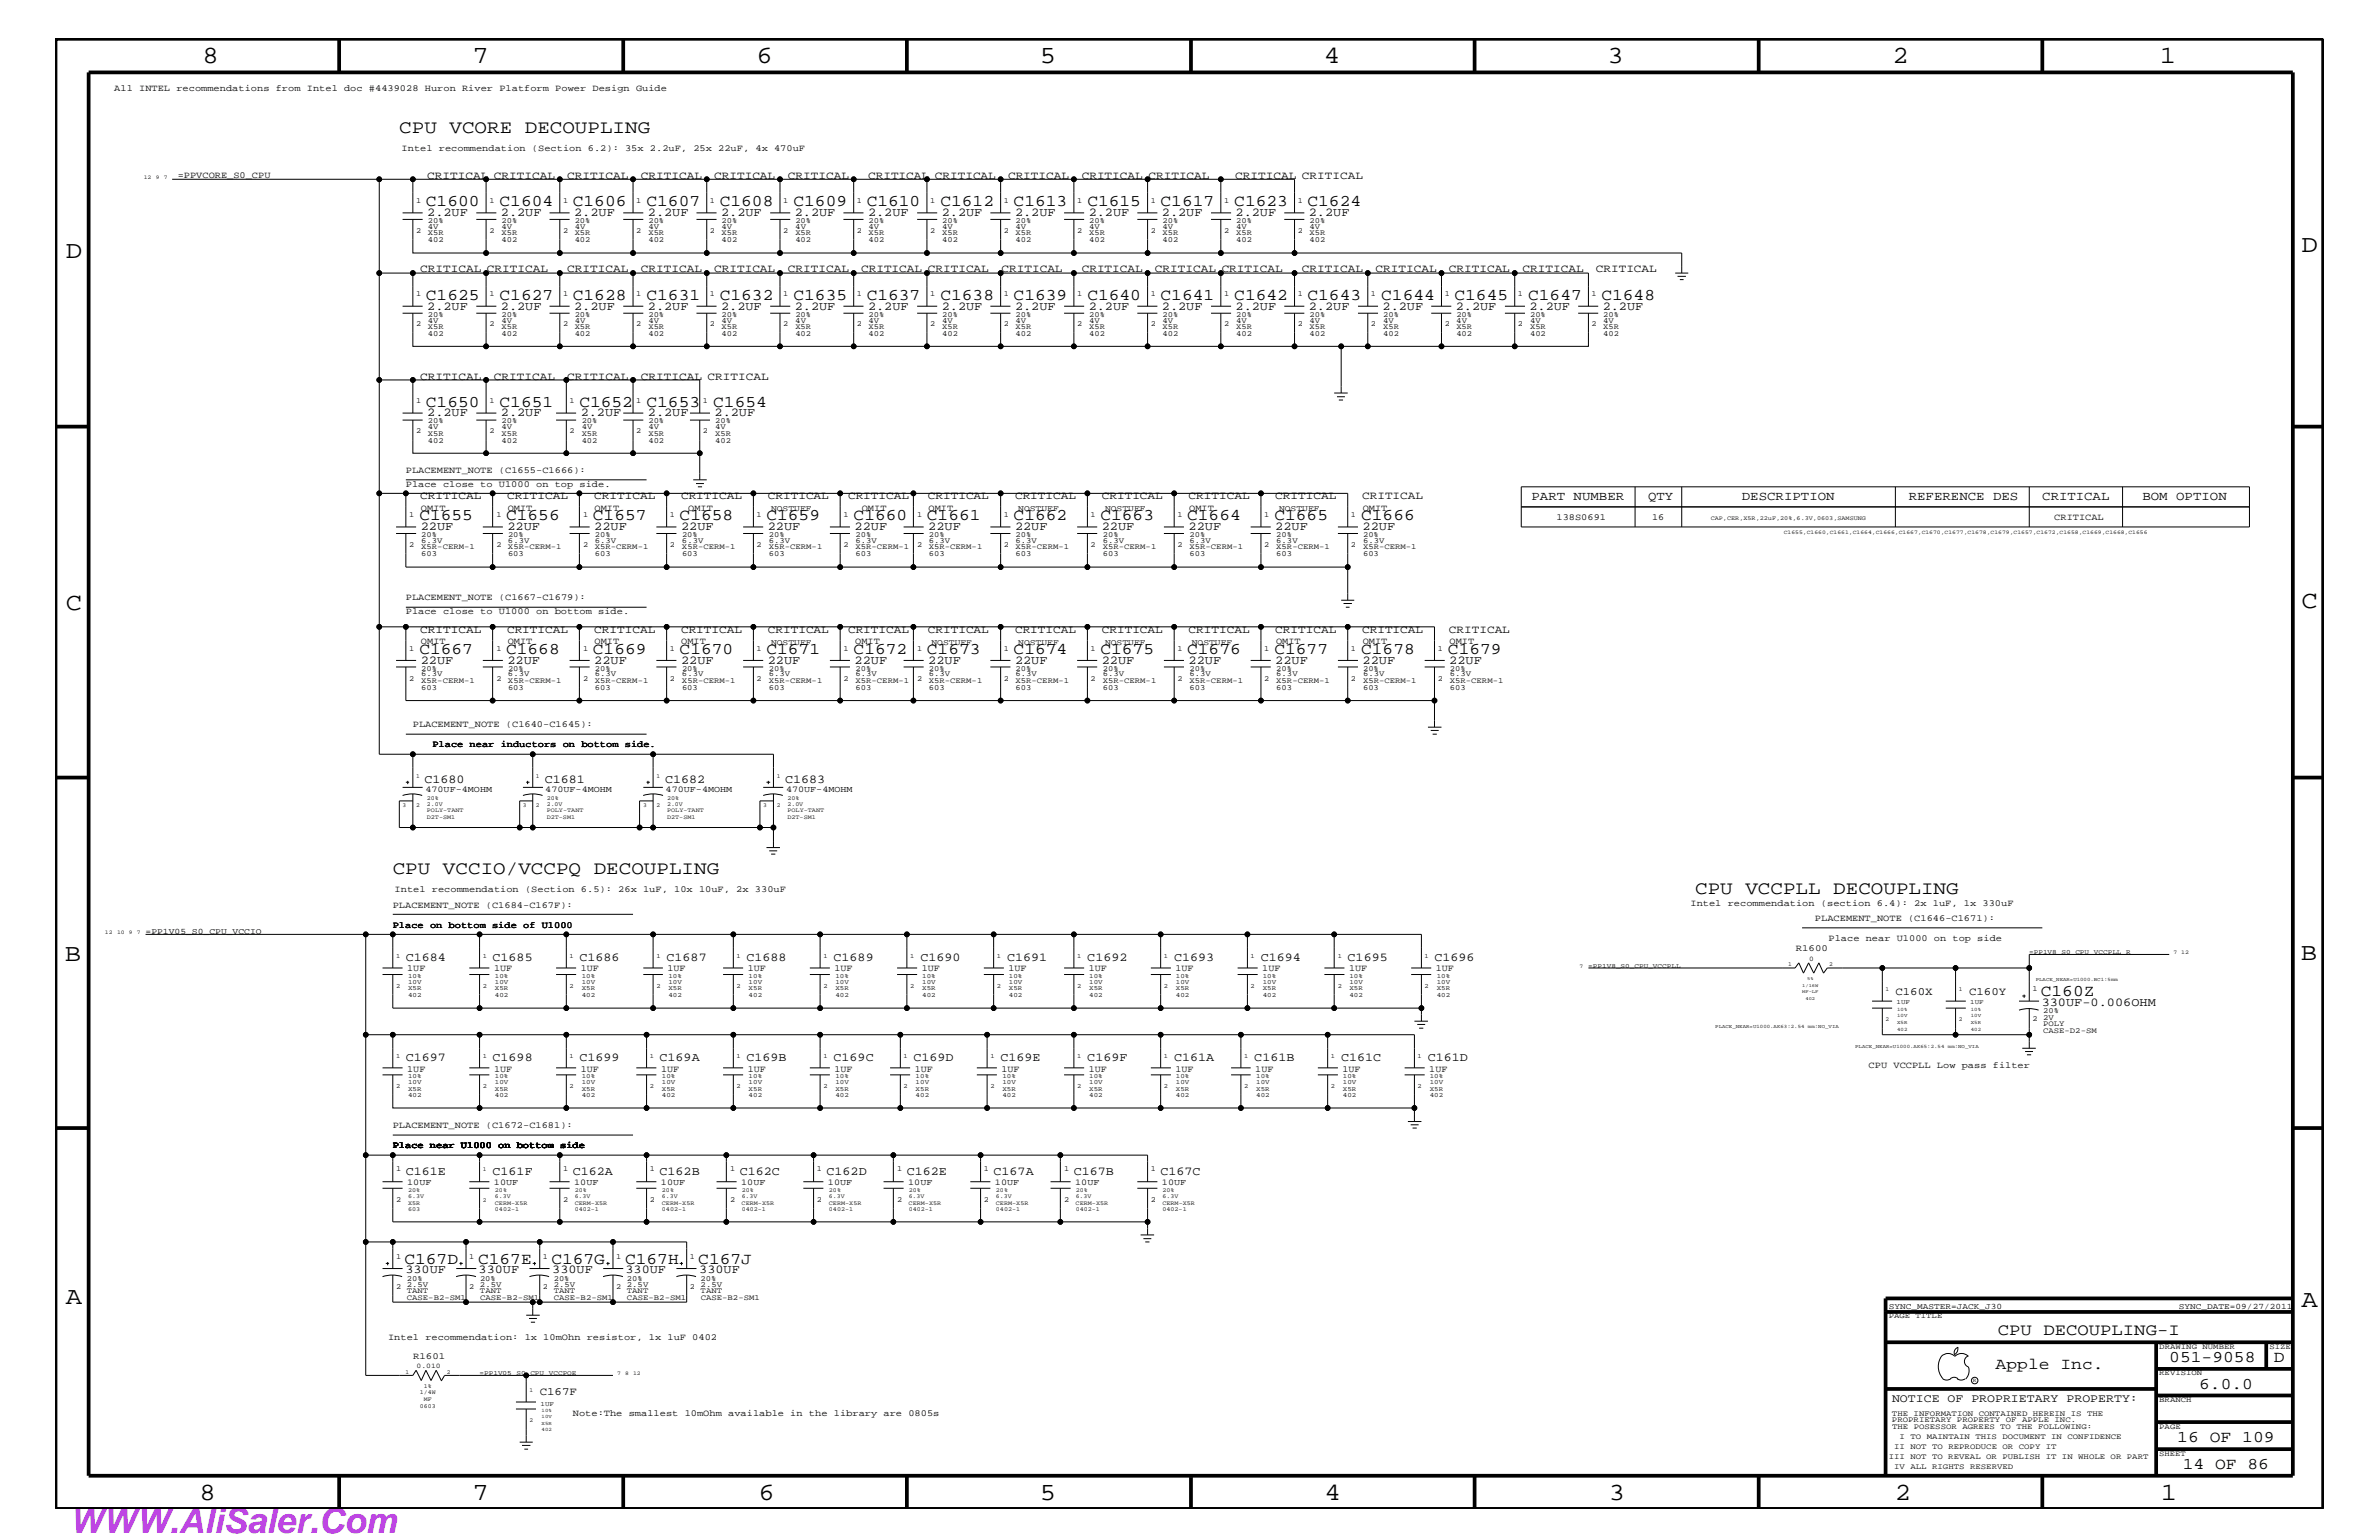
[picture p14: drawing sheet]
<svg xmlns="http://www.w3.org/2000/svg" width="432mm" height="279mm" viewBox="0 0 432 279" stroke-linecap="round" stroke-linejoin="round" font-family="sans-serif">
<defs><g id="words">
<text font-size="6.3" fill="#bd42e3" x="12.7" y="278.1">WWW.AliSaler.Com</text>
<g font-size="4.5">
<text x="36.7" y="11.5">8</text>
<text x="85.8" y="11.5">7</text>
<text x="137.3" y="11.5">6</text>
<text x="188.7" y="11.5">5</text>
<text x="240.3" y="11.5">4</text>
<text x="291.8" y="11.5">3</text>
<text x="343.5" y="11.5">2</text>
<text x="392" y="11.5">1</text>
<text x="11.9" y="46.8">D</text>
<text x="417.8" y="45.7">D</text>
<text x="11.9" y="110.6">C</text>
<text x="417.8" y="110.3">C</text>
<text x="11.8" y="174.3">B</text>
<text x="417.6" y="174.2">B</text>
<text x="11.9" y="236.7">A</text>
<text x="417.8" y="237.1">A</text>
<text x="36.2" y="272.1">8</text>
<text x="85.8" y="272.1">7</text>
<text x="137.7" y="272.1">6</text>
<text x="188.7" y="272.1">5</text>
<text x="240.4" y="272.1">4</text>
<text x="292" y="272.1">3</text>
<text x="343.9" y="272.1">2</text>
<text x="392.2" y="272.1">1</text>
</g>
<g font-size="3.4">
<text x="72.5" y="24.1">CPU VCORE DECOUPLING</text>
<text x="71.3" y="158.6">CPU VCCIO/VCCPQ DECOUPLING</text>
<text x="307.7" y="162.2">CPU VCCPLL DECOUPLING</text>
</g>
<g font-size="3">
<text x="77.3" y="37.4">C1600</text>
<text x="90.7" y="37.4">C1604</text>
<text x="104" y="37.4">C1606</text>
<text x="117.4" y="37.4">C1607</text>
<text x="130.6" y="37.4">C1608</text>
<text x="144" y="37.4">C1609</text>
<text x="157.3" y="37.4">C1610</text>
<text x="170.7" y="37.4">C1612</text>
<text x="184" y="37.4">C1613</text>
<text x="197.4" y="37.4">C1615</text>
<text x="210.7" y="37.4">C1617</text>
<text x="224" y="37.4">C1623</text>
<text x="237.3" y="37.4">C1624</text>
<text x="77.3" y="54.4">C1625</text>
<text x="90.7" y="54.4">C1627</text>
<text x="104" y="54.4">C1628</text>
<text x="117.4" y="54.4">C1631</text>
<text x="130.6" y="54.4">C1632</text>
<text x="144" y="54.4">C1635</text>
<text x="157.3" y="54.4">C1637</text>
<text x="170.7" y="54.4">C1638</text>
<text x="184" y="54.4">C1639</text>
<text x="197.4" y="54.4">C1640</text>
<text x="210.7" y="54.4">C1641</text>
<text x="224" y="54.4">C1642</text>
<text x="237.3" y="54.4">C1643</text>
<text x="250.7" y="54.4">C1644</text>
<text x="264" y="54.4">C1645</text>
<text x="277.4" y="54.4">C1647</text>
<text x="290.7" y="54.4">C1648</text>
<text x="77.3" y="73.8">C1650</text>
<text x="90.7" y="73.8">C1651</text>
<text x="105.2" y="73.8">C1652</text>
<text x="117.4" y="73.8">C1653</text>
<text x="129.5" y="73.8">C1654</text>
<text x="76.1" y="94.3">C1655</text>
<text x="91.9" y="94.3">C1656</text>
<text x="107.6" y="94.3">C1657</text>
<text x="123.4" y="94.3">C1658</text>
<text x="139.1" y="94.3">C1659</text>
<text x="154.9" y="94.3">C1660</text>
<text x="168.2" y="94.3">C1661</text>
<text x="184" y="94.3">C1662</text>
<text x="199.7" y="94.3">C1663</text>
<text x="215.5" y="94.3">C1664</text>
<text x="231.3" y="94.3">C1665</text>
<text x="247.1" y="94.3">C1666</text>
<text x="76.1" y="118.6">C1667</text>
<text x="91.9" y="118.6">C1668</text>
<text x="107.6" y="118.6">C1669</text>
<text x="123.4" y="118.6">C1670</text>
<text x="139.1" y="118.6">C1671</text>
<text x="154.9" y="118.6">C1672</text>
<text x="168.2" y="118.6">C1673</text>
<text x="184" y="118.6">C1674</text>
<text x="199.7" y="118.6">C1675</text>
<text x="215.5" y="118.6">C1676</text>
<text x="231.3" y="118.6">C1677</text>
<text x="247.1" y="118.6">C1678</text>
<text x="262.8" y="118.6">C1679</text>
<text x="370.4" y="180.8">C160Z</text>
<text x="73.4" y="229.3">C167D</text>
<text x="86.8" y="229.3">C167E</text>
<text x="100.1" y="229.3">C167G</text>
<text x="113.5" y="229.3">C167H</text>
<text x="126.7" y="229.3">C167J</text>
<text x="362.6" y="242.3">CPU DECOUPLING-I</text>
<text x="362.2" y="248.4">Apple Inc.</text>
<text x="393.7" y="247.1">051-9058</text>
<text x="399.2" y="252">6.0.0</text>
<text x="412.7" y="247.1">D</text>
<text x="395.2" y="261.6">16 OF 109</text>
<text x="396.2" y="266.6">14 OF 86</text>
</g>
<g font-size="2.3">
<text x="278" y="90.7">PART NUMBER</text>
<text x="299.1" y="90.7">QTY</text>
<text x="316.2" y="90.7">DESCRIPTION</text>
<text x="346.5" y="90.7">REFERENCE DES</text>
<text x="370.7" y="90.7">CRITICAL</text>
<text x="388.9" y="90.7">BOM OPTION</text>
</g>
<g font-size="2.2">
<text x="77.6" y="39.2">2.2UF</text>
<text x="90.9" y="39.2">2.2UF</text>
<text x="104.2" y="39.2">2.2UF</text>
<text x="117.6" y="39.2">2.2UF</text>
<text x="130.9" y="39.2">2.2UF</text>
<text x="144.3" y="39.2">2.2UF</text>
<text x="157.6" y="39.2">2.2UF</text>
<text x="170.9" y="39.2">2.2UF</text>
<text x="184.2" y="39.2">2.2UF</text>
<text x="197.6" y="39.2">2.2UF</text>
<text x="210.9" y="39.2">2.2UF</text>
<text x="224.3" y="39.2">2.2UF</text>
<text x="237.6" y="39.2">2.2UF</text>
<text x="77.6" y="56.2">2.2UF</text>
<text x="90.9" y="56.2">2.2UF</text>
<text x="104.2" y="56.2">2.2UF</text>
<text x="117.6" y="56.2">2.2UF</text>
<text x="130.9" y="56.2">2.2UF</text>
<text x="144.3" y="56.2">2.2UF</text>
<text x="157.6" y="56.2">2.2UF</text>
<text x="170.9" y="56.2">2.2UF</text>
<text x="184.2" y="56.2">2.2UF</text>
<text x="197.6" y="56.2">2.2UF</text>
<text x="210.9" y="56.2">2.2UF</text>
<text x="224.3" y="56.2">2.2UF</text>
<text x="237.6" y="56.2">2.2UF</text>
<text x="250.9" y="56.2">2.2UF</text>
<text x="264.2" y="56.2">2.2UF</text>
<text x="277.6" y="56.2">2.2UF</text>
<text x="290.9" y="56.2">2.2UF</text>
<text x="77.6" y="75.6">2.2UF</text>
<text x="90.9" y="75.6">2.2UF</text>
<text x="105.4" y="75.6">2.2UF</text>
<text x="117.6" y="75.6">2.2UF</text>
<text x="129.7" y="75.6">2.2UF</text>
<text x="76.4" y="96.2">22UF</text>
<text x="92.1" y="96.2">22UF</text>
<text x="107.9" y="96.2">22UF</text>
<text x="123.6" y="96.2">22UF</text>
<text x="139.4" y="96.2">22UF</text>
<text x="155.1" y="96.2">22UF</text>
<text x="168.5" y="96.2">22UF</text>
<text x="184.2" y="96.2">22UF</text>
<text x="200" y="96.2">22UF</text>
<text x="215.7" y="96.2">22UF</text>
<text x="231.5" y="96.2">22UF</text>
<text x="247.3" y="96.2">22UF</text>
<text x="76.4" y="120.4">22UF</text>
<text x="92.1" y="120.4">22UF</text>
<text x="107.9" y="120.4">22UF</text>
<text x="123.6" y="120.4">22UF</text>
<text x="139.4" y="120.4">22UF</text>
<text x="155.1" y="120.4">22UF</text>
<text x="168.5" y="120.4">22UF</text>
<text x="184.2" y="120.4">22UF</text>
<text x="200" y="120.4">22UF</text>
<text x="215.7" y="120.4">22UF</text>
<text x="231.5" y="120.4">22UF</text>
<text x="247.3" y="120.4">22UF</text>
<text x="263.1" y="120.4">22UF</text>
<text x="77" y="142">C1680</text>
<text x="98.9" y="142">C1681</text>
<text x="120.7" y="142">C1682</text>
<text x="142.5" y="142">C1683</text>
<text x="73.7" y="174.4">C1684</text>
<text x="89.4" y="174.4">C1685</text>
<text x="105.2" y="174.4">C1686</text>
<text x="121" y="174.4">C1687</text>
<text x="135.5" y="174.4">C1688</text>
<text x="151.3" y="174.4">C1689</text>
<text x="167" y="174.4">C1690</text>
<text x="182.8" y="174.4">C1691</text>
<text x="197.4" y="174.4">C1692</text>
<text x="213.1" y="174.4">C1693</text>
<text x="228.9" y="174.4">C1694</text>
<text x="244.6" y="174.4">C1695</text>
<text x="260.3" y="174.4">C1696</text>
<text x="370.6" y="182.5">330UF-0.006OHM</text>
<text x="73.7" y="192.6">C1697</text>
<text x="89.4" y="192.6">C1698</text>
<text x="105.2" y="192.6">C1699</text>
<text x="119.7" y="192.6">C169A</text>
<text x="135.5" y="192.6">C169B</text>
<text x="151.3" y="192.6">C169C</text>
<text x="165.8" y="192.6">C169D</text>
<text x="181.6" y="192.6">C169E</text>
<text x="197.4" y="192.6">C169F</text>
<text x="213.1" y="192.6">C161A</text>
<text x="227.7" y="192.6">C161B</text>
<text x="243.4" y="192.6">C161C</text>
<text x="259.2" y="192.6">C161D</text>
<text x="73.7" y="213.2">C161E</text>
<text x="89.4" y="213.2">C161F</text>
<text x="104" y="213.2">C162A</text>
<text x="119.7" y="213.2">C162B</text>
<text x="134.3" y="213.2">C162C</text>
<text x="150" y="213.2">C162D</text>
<text x="164.6" y="213.2">C162E</text>
<text x="180.3" y="213.2">C167A</text>
<text x="194.9" y="213.2">C167B</text>
<text x="210.6" y="213.2">C167C</text>
<text x="73.6" y="231">330UF</text>
<text x="86.9" y="231">330UF</text>
<text x="100.2" y="231">330UF</text>
<text x="113.5" y="231">330UF</text>
<text x="126.9" y="231">330UF</text>
</g>
<text font-size="2.1" x="343.4" y="254.4">NOTICE OF PROPRIETARY PROPERTY:</text>
<g font-size="2">
<text x="77.6" y="32.5">CRITICAL CRITICAL</text>
<text x="103" y="32.5">CRITICAL</text>
<text x="116.3" y="32.5">CRITICAL</text>
<text x="129.6" y="32.5">CRITICAL</text>
<text x="143" y="32.5">CRITICAL</text>
<text x="157.6" y="32.5">CRITICAL CRITICAL</text>
<text x="183" y="32.5">CRITICAL</text>
<text x="196.3" y="32.5">CRITICAL CRITICAL</text>
<text x="224.2" y="32.5">CRITICAL CRITICAL</text>
<text x="76.3" y="49.4">CRITICAL CRITICAL</text>
<text x="103" y="49.4">CRITICAL</text>
<text x="116.3" y="49.4">CRITICAL</text>
<text x="129.6" y="49.4">CRITICAL</text>
<text x="143" y="49.4">CRITICAL</text>
<text x="156.3" y="49.4">CRITICAL CRITICAL</text>
<text x="181.8" y="49.4">CRITICAL</text>
<text x="196.3" y="49.4">CRITICAL</text>
<text x="209.6" y="49.4">CRITICAL CRITICAL</text>
<text x="236.3" y="49.4">CRITICAL</text>
<text x="249.7" y="49.4">CRITICAL</text>
<text x="263" y="49.4">CRITICAL</text>
<text x="276.4" y="49.4">CRITICAL</text>
<text x="289.6" y="49.4">CRITICAL</text>
<text x="76.3" y="68.9">CRITICAL</text>
<text x="89.7" y="68.9">CRITICAL</text>
<text x="103" y="68.9">CRITICAL</text>
<text x="116.3" y="68.9">CRITICAL CRITICAL</text>
<text x="76.3" y="90.6">CRITICAL</text>
<text x="92" y="90.6">CRITICAL</text>
<text x="107.9" y="90.6">CRITICAL</text>
<text x="123.6" y="90.6">CRITICAL</text>
<text x="139.4" y="90.6">CRITICAL</text>
<text x="153.9" y="90.6">CRITICAL</text>
<text x="168.4" y="90.6">CRITICAL</text>
<text x="184.2" y="90.6">CRITICAL</text>
<text x="200" y="90.6">CRITICAL</text>
<text x="215.7" y="90.6">CRITICAL</text>
<text x="231.5" y="90.6">CRITICAL</text>
<text x="247.2" y="90.6">CRITICAL</text>
<text x="76.3" y="114.9">CRITICAL</text>
<text x="92" y="114.9">CRITICAL</text>
<text x="107.9" y="114.9">CRITICAL</text>
<text x="123.6" y="114.9">CRITICAL</text>
<text x="139.4" y="114.9">CRITICAL</text>
<text x="153.9" y="114.9">CRITICAL</text>
<text x="168.4" y="114.9">CRITICAL</text>
<text x="184.2" y="114.9">CRITICAL</text>
<text x="200" y="114.9">CRITICAL</text>
<text x="215.7" y="114.9">CRITICAL</text>
<text x="231.5" y="114.9">CRITICAL</text>
<text x="247.2" y="114.9">CRITICAL</text>
<text x="263" y="114.9">CRITICAL</text>
<text x="344" y="180.5">C160X</text>
<text x="357.4" y="180.5">C160Y</text>
<text x="98" y="253.2">C167F</text>
</g>
<g font-size="1.7">
<text x="20.7" y="16.5">All INTEL recommendations from Intel doc #4439028 Huron River Platform Power Design Guide</text>
<text x="72.9" y="27.4">Intel recommendation (Section 6.2): 35x 2.2uF, 25x 22uF, 4x 470uF</text>
<text x="32.3" y="32.3">=PPVCORE_S0_CPU</text>
<text x="73.7" y="85.9">PLACEMENT_NOTE (C1655-C1666):</text>
<text x="73.7" y="88.3">Place close to U1000 on top side.</text>
<text x="76.4" y="92.7">OMIT</text>
<text x="92.2" y="92.7">OMIT</text>
<text x="107.9" y="92.7">OMIT</text>
<text x="124.9" y="92.7">OMIT</text>
<text x="156.4" y="92.7">OMIT</text>
<text x="168.5" y="92.7">OMIT</text>
<text x="215.9" y="92.7">OMIT</text>
<text x="247.4" y="92.7">OMIT</text>
<text x="282.5" y="94.3">138S0691</text>
<text x="299.9" y="94.3">16</text>
<text x="372.9" y="94.3">CRITICAL</text>
<text x="73.7" y="108.9">PLACEMENT_NOTE (C1667-C1679):</text>
<text x="73.7" y="111.4">Place close to U1000 on bottom side.</text>
<text x="76.4" y="116.9">OMIT</text>
<text x="92.2" y="116.9">OMIT</text>
<text x="107.9" y="116.9">OMIT</text>
<text x="123.7" y="116.9">OMIT</text>
<text x="155.2" y="116.9">OMIT</text>
<text x="231.6" y="116.9">OMIT</text>
<text x="247.4" y="116.9">OMIT</text>
<text x="263.1" y="116.9">OMIT</text>
<text x="74.9" y="131.9">PLACEMENT_NOTE (C1640-C1645):</text>
<text x="78.5" y="135.6">Place near inductors on bottom side.</text>
<text x="71.6" y="161.9">Intel recommendation (Section 6.5): 26x 1uF, 10x 10uF, 2x 330uF</text>
<text x="71.3" y="164.7">PLACEMENT_NOTE (C1684-C167F):</text>
<text x="306.8" y="164.4">Intel recommendation (section 6.4): 2x 1uF, 1x 330uF</text>
<text x="329.4" y="167.1">PLACEMENT_NOTE (C1646-C1671):</text>
<text x="71.3" y="168.3">Place on bottom side of U1000</text>
<text x="71.3" y="168.3">Place on bottom side of U100.</text>
<text x="325.9" y="172.6">R1600</text>
<text x="331.9" y="170.7">Place near U1000 on top side</text>
<text x="73.9" y="176.2">1UF</text>
<text x="89.7" y="176.2">1UF</text>
<text x="105.4" y="176.2">1UF</text>
<text x="121.2" y="176.2">1UF</text>
<text x="135.7" y="176.2">1UF</text>
<text x="151.5" y="176.2">1UF</text>
<text x="167.3" y="176.2">1UF</text>
<text x="183.1" y="176.2">1UF</text>
<text x="197.6" y="176.2">1UF</text>
<text x="213.4" y="176.2">1UF</text>
<text x="229.1" y="176.2">1UF</text>
<text x="244.9" y="176.2">1UF</text>
<text x="260.6" y="176.2">1UF</text>
<text x="73.9" y="194.4">1UF</text>
<text x="89.7" y="194.4">1UF</text>
<text x="105.4" y="194.4">1UF</text>
<text x="120" y="194.4">1UF</text>
<text x="135.7" y="194.4">1UF</text>
<text x="151.5" y="194.4">1UF</text>
<text x="166" y="194.4">1UF</text>
<text x="181.8" y="194.4">1UF</text>
<text x="197.6" y="194.4">1UF</text>
<text x="213.4" y="194.4">1UF</text>
<text x="227.8" y="194.4">1UF</text>
<text x="243.7" y="194.4">1UF</text>
<text x="259.4" y="194.4">1UF</text>
<text x="339.2" y="193.7">CPU VCCPLL Low pass filter</text>
<text x="71.3" y="204.7">PLACEMENT_NOTE (C1672-C1681):</text>
<text x="71.3" y="208.3">Place near U1000 on bottom side</text>
<text x="70.4" y="243.2">Intel recommendation: 1x 10mOhn resistor, 1x 1uF 0402</text>
<text x="75" y="246.5">R1601</text>
<text x="104" y="256.8">Note:The smallest 10mOhm available in the library are 0805s</text>
</g>
<g font-size="1.6">
<text x="77.2" y="143.7">470UF-4MOHM</text>
<text x="99" y="143.7">470UF-4MOHM</text>
<text x="120.8" y="143.7">470UF-4MOHM</text>
<text x="142.7" y="143.7">470UF-4MOHM</text>
<text x="73.9" y="215">10UF</text>
<text x="89.7" y="215">10UF</text>
<text x="104.2" y="215">10UF</text>
<text x="120" y="215">10UF</text>
<text x="134.5" y="215">10UF</text>
<text x="150.3" y="215">10UF</text>
<text x="164.8" y="215">10UF</text>
<text x="180.6" y="215">10UF</text>
<text x="195.2" y="215">10UF</text>
<text x="210.9" y="215">10UF</text>
</g>
<g font-size="1.5">
<text x="139.9" y="92.7">NOSTUFF</text>
<text x="184.8" y="92.7">NOSTUFF</text>
<text x="200.6" y="92.7">NOSTUFF</text>
<text x="232.1" y="92.7">NOSTUFF</text>
<text x="139.9" y="117">NOSTUFF</text>
<text x="169.1" y="117">NOSTUFF</text>
<text x="184.8" y="117">NOSTUFF</text>
<text x="200.6" y="117">NOSTUFF</text>
<text x="216.3" y="117">NOSTUFF</text>
<text x="26.4" y="169.5">=PP1V05_S0_CPU_VCCIO</text>
<text x="342.8" y="237.4">SYNC_MASTER=JACK_J30</text>
<text x="395.5" y="237.4">SYNC_DATE=09/27/2011</text>
</g>
<g font-size="1.4">
<text x="75.5" y="36.8">1</text>
<text x="77.6" y="41.5">4V</text>
<text x="77.6" y="40.4">20%</text>
<text x="88.8" y="36.8">1</text>
<text x="91" y="41.5">4V</text>
<text x="91" y="40.4">20%</text>
<text x="102.2" y="36.8">1</text>
<text x="104.3" y="41.5">4V</text>
<text x="104.3" y="40.4">20%</text>
<text x="115.5" y="36.8">1</text>
<text x="117.7" y="41.5">4V</text>
<text x="117.7" y="40.4">20%</text>
<text x="128.9" y="36.8">1</text>
<text x="131" y="41.5">4V</text>
<text x="131" y="40.4">20%</text>
<text x="142.2" y="36.8">1</text>
<text x="144.4" y="41.5">4V</text>
<text x="144.4" y="40.4">20%</text>
<text x="155.5" y="36.8">1</text>
<text x="157.6" y="41.5">4V</text>
<text x="157.7" y="40.4">20%</text>
<text x="168.8" y="36.8">1</text>
<text x="171" y="41.5">4V</text>
<text x="171" y="40.4">20%</text>
<text x="182.2" y="36.8">1</text>
<text x="184.3" y="41.5">4V</text>
<text x="184.3" y="40.4">20%</text>
<text x="195.5" y="36.8">1</text>
<text x="197.7" y="41.5">4V</text>
<text x="197.7" y="40.4">20%</text>
<text x="208.9" y="36.8">1</text>
<text x="211" y="41.5">4V</text>
<text x="211" y="40.4">20%</text>
<text x="222.2" y="36.8">1</text>
<text x="224.4" y="41.5">4V</text>
<text x="224.4" y="40.4">20%</text>
<text x="235.5" y="36.8">1</text>
<text x="237.7" y="41.5">4V</text>
<text x="237.7" y="40.4">20%</text>
<text x="75.5" y="42.3">2</text>
<text x="77.6" y="42.7">X5R</text>
<text x="77.6" y="44">402</text>
<text x="88.8" y="42.3">2</text>
<text x="91" y="44">402</text>
<text x="91" y="42.7">X5R</text>
<text x="102.2" y="42.3">2</text>
<text x="104.3" y="44">402</text>
<text x="104.3" y="42.7">X5R</text>
<text x="115.5" y="42.3">2</text>
<text x="117.7" y="42.7">X5R</text>
<text x="117.7" y="44">402</text>
<text x="128.9" y="42.3">2</text>
<text x="131" y="44">402</text>
<text x="131" y="42.7">X5R</text>
<text x="142.2" y="42.3">2</text>
<text x="144.4" y="44">402</text>
<text x="144.4" y="42.7">X5R</text>
<text x="155.5" y="42.3">2</text>
<text x="157.7" y="42.7">X5R</text>
<text x="157.7" y="44">402</text>
<text x="168.8" y="42.3">2</text>
<text x="171" y="44">402</text>
<text x="171" y="42.7">X5R</text>
<text x="182.2" y="42.3">2</text>
<text x="184.3" y="44">402</text>
<text x="184.3" y="42.7">X5R</text>
<text x="195.5" y="42.3">2</text>
<text x="197.7" y="42.7">X5R</text>
<text x="197.7" y="44">402</text>
<text x="208.9" y="42.3">2</text>
<text x="211" y="44">402</text>
<text x="211" y="42.7">X5R</text>
<text x="222.2" y="42.3">2</text>
<text x="224.4" y="44">402</text>
<text x="224.4" y="42.7">X5R</text>
<text x="235.5" y="42.3">2</text>
<text x="237.7" y="44">402</text>
<text x="237.7" y="42.7">X5R</text>
<text x="75.5" y="53.8">1</text>
<text x="88.8" y="53.8">1</text>
<text x="102.2" y="53.8">1</text>
<text x="115.5" y="53.8">1</text>
<text x="128.9" y="53.8">1</text>
<text x="142.2" y="53.8">1</text>
<text x="155.5" y="53.8">1</text>
<text x="168.8" y="53.8">1</text>
<text x="182.2" y="53.8">1</text>
<text x="195.5" y="53.8">1</text>
<text x="208.9" y="53.8">1</text>
<text x="222.2" y="53.8">1</text>
<text x="235.5" y="53.8">1</text>
<text x="248.8" y="53.8">1</text>
<text x="262.2" y="53.8">1</text>
<text x="275.5" y="53.8">1</text>
<text x="288.9" y="53.8">1</text>
<text x="75.5" y="59.2">2</text>
<text x="77.6" y="58.5">4V</text>
<text x="77.6" y="57.4">20%</text>
<text x="77.6" y="59.7">X5R</text>
<text x="88.8" y="59.2">2</text>
<text x="91" y="58.5">4V</text>
<text x="91" y="59.7">X5R</text>
<text x="91" y="57.4">20%</text>
<text x="102.2" y="59.2">2</text>
<text x="104.3" y="58.5">4V</text>
<text x="104.3" y="57.4">20%</text>
<text x="104.3" y="59.7">X5R</text>
<text x="115.5" y="59.2">2</text>
<text x="117.7" y="58.5">4V</text>
<text x="117.7" y="59.7">X5R</text>
<text x="117.7" y="57.4">20%</text>
<text x="128.9" y="59.2">2</text>
<text x="131" y="58.5">4V</text>
<text x="131" y="59.7">X5R</text>
<text x="131" y="57.4">20%</text>
<text x="142.2" y="59.2">2</text>
<text x="144.4" y="58.5">4V</text>
<text x="144.4" y="59.7">X5R</text>
<text x="144.4" y="57.4">20%</text>
<text x="155.5" y="59.2">2</text>
<text x="157.6" y="58.5">4V</text>
<text x="157.7" y="59.7">X5R</text>
<text x="157.7" y="57.4">20%</text>
<text x="168.8" y="59.2">2</text>
<text x="171" y="58.5">4V</text>
<text x="171" y="57.4">20%</text>
<text x="171" y="59.7">X5R</text>
<text x="182.2" y="59.2">2</text>
<text x="184.3" y="58.5">4V</text>
<text x="184.3" y="59.7">X5R</text>
<text x="184.3" y="57.4">20%</text>
<text x="195.5" y="59.2">2</text>
<text x="197.7" y="58.5">4V</text>
<text x="197.7" y="59.7">X5R</text>
<text x="197.7" y="57.4">20%</text>
<text x="208.9" y="59.2">2</text>
<text x="211" y="58.5">4V</text>
<text x="211" y="57.4">20%</text>
<text x="211" y="59.7">X5R</text>
<text x="222.2" y="59.2">2</text>
<text x="224.4" y="58.5">4V</text>
<text x="224.4" y="59.7">X5R</text>
<text x="224.4" y="57.4">20%</text>
<text x="235.5" y="59.2">2</text>
<text x="237.7" y="58.5">4V</text>
<text x="237.7" y="59.7">X5R</text>
<text x="237.7" y="57.4">20%</text>
<text x="248.8" y="59.2">2</text>
<text x="251" y="58.5">4V</text>
<text x="251" y="59.7">X5R</text>
<text x="251" y="57.4">20%</text>
<text x="262.2" y="59.2">2</text>
<text x="264.3" y="58.5">4V</text>
<text x="264.3" y="59.7">X5R</text>
<text x="264.3" y="57.4">20%</text>
<text x="275.5" y="59.2">2</text>
<text x="277.7" y="58.5">4V</text>
<text x="277.7" y="59.7">X5R</text>
<text x="277.7" y="57.4">20%</text>
<text x="288.9" y="59.2">2</text>
<text x="291" y="58.5">4V</text>
<text x="291" y="59.7">X5R</text>
<text x="291" y="57.4">20%</text>
<text x="77.6" y="60.9">402</text>
<text x="91" y="60.9">402</text>
<text x="104.3" y="60.9">402</text>
<text x="117.7" y="60.9">402</text>
<text x="131" y="60.9">402</text>
<text x="144.4" y="60.9">402</text>
<text x="157.7" y="60.9">402</text>
<text x="171" y="60.9">402</text>
<text x="184.3" y="60.9">402</text>
<text x="197.7" y="60.9">402</text>
<text x="211" y="60.9">402</text>
<text x="224.4" y="60.9">402</text>
<text x="237.7" y="60.9">402</text>
<text x="251" y="60.9">402</text>
<text x="264.3" y="60.9">402</text>
<text x="277.7" y="60.9">402</text>
<text x="291" y="60.9">402</text>
<text x="75.5" y="73.2">1</text>
<text x="77.6" y="77.9">4V</text>
<text x="77.6" y="76.8">20%</text>
<text x="88.8" y="73.2">1</text>
<text x="91" y="77.9">4V</text>
<text x="91" y="76.8">20%</text>
<text x="103.4" y="73.2">1</text>
<text x="105.6" y="77.9">4V</text>
<text x="105.6" y="76.8">20%</text>
<text x="115.5" y="73.2">1</text>
<text x="117.7" y="77.9">4V</text>
<text x="117.7" y="76.8">20%</text>
<text x="127.6" y="73.2">1</text>
<text x="129.8" y="77.9">4V</text>
<text x="129.8" y="76.8">20%</text>
<text x="75.5" y="78.6">2</text>
<text x="77.6" y="79.1">X5R</text>
<text x="77.6" y="80.3">402</text>
<text x="88.8" y="78.6">2</text>
<text x="91" y="79.1">X5R</text>
<text x="91" y="80.3">402</text>
<text x="103.4" y="78.6">2</text>
<text x="105.6" y="79.1">X5R</text>
<text x="105.6" y="80.3">402</text>
<text x="115.5" y="78.6">2</text>
<text x="117.7" y="79.1">X5R</text>
<text x="117.7" y="80.3">402</text>
<text x="127.6" y="78.6">2</text>
<text x="129.8" y="79.1">X5R</text>
<text x="129.8" y="80.3">402</text>
<text x="74.3" y="93.8">1</text>
<text x="90.1" y="93.8">1</text>
<text x="105.8" y="93.8">1</text>
<text x="121.6" y="93.8">1</text>
<text x="137.3" y="93.8">1</text>
<text x="153.1" y="93.8">1</text>
<text x="166.5" y="93.8">1</text>
<text x="182.2" y="93.8">1</text>
<text x="198" y="93.8">1</text>
<text x="213.7" y="93.8">1</text>
<text x="229.5" y="93.8">1</text>
<text x="245.2" y="93.8">1</text>
<text x="74.3" y="99.3">2</text>
<text x="76.5" y="99.7">X5R-CERM-1</text>
<text x="76.5" y="98.5">6.3V</text>
<text x="76.5" y="97.4">20%</text>
<text x="76.5" y="101">603</text>
<text x="90.1" y="99.3">2</text>
<text x="92.2" y="99.7">X5R-CERM-1</text>
<text x="92.2" y="98.5">6.3V</text>
<text x="92.2" y="97.4">20%</text>
<text x="92.2" y="101">603</text>
<text x="105.8" y="99.3">2</text>
<text x="108" y="99.7">X5R-CERM-1</text>
<text x="108" y="98.5">6.3V</text>
<text x="108" y="101">603</text>
<text x="108" y="97.4">20%</text>
<text x="121.6" y="99.3">2</text>
<text x="123.8" y="98.5">6.3V</text>
<text x="123.8" y="99.7">X5R-CERM-1</text>
<text x="123.8" y="97.4">20%</text>
<text x="123.8" y="101">603</text>
<text x="137.3" y="99.3">2</text>
<text x="139.5" y="98.5">6.3V</text>
<text x="139.5" y="99.7">X5R-CERM-1</text>
<text x="139.5" y="97.4">20%</text>
<text x="139.5" y="101">603</text>
<text x="153.1" y="99.3">2</text>
<text x="155.3" y="98.5">6.3V</text>
<text x="155.3" y="99.7">X5R-CERM-1</text>
<text x="155.3" y="97.4">20%</text>
<text x="155.3" y="101">603</text>
<text x="166.5" y="99.3">2</text>
<text x="168.6" y="98.5">6.3V</text>
<text x="168.6" y="99.7">X5R-CERM-1</text>
<text x="168.6" y="97.4">20%</text>
<text x="168.6" y="101">603</text>
<text x="182.2" y="99.3">2</text>
<text x="184.3" y="98.5">6.3V</text>
<text x="184.3" y="99.7">X5R-CERM-1</text>
<text x="184.3" y="101">603</text>
<text x="184.3" y="97.4">20%</text>
<text x="198" y="99.3">2</text>
<text x="200.2" y="98.5">6.3V</text>
<text x="200.2" y="99.7">X5R-CERM-1</text>
<text x="200.2" y="97.4">20%</text>
<text x="200.2" y="101">603</text>
<text x="213.7" y="99.3">2</text>
<text x="215.9" y="99.7">X5R-CERM-1</text>
<text x="215.9" y="98.5">6.3V</text>
<text x="215.9" y="97.4">20%</text>
<text x="215.9" y="101">603</text>
<text x="229.5" y="99.3">2</text>
<text x="231.6" y="98.5">6.3V</text>
<text x="231.6" y="99.7">X5R-CERM-1</text>
<text x="231.7" y="97.4">20%</text>
<text x="231.7" y="101">603</text>
<text x="245.2" y="99.3">2</text>
<text x="247.4" y="98.5">6.3V</text>
<text x="247.4" y="99.7">X5R-CERM-1</text>
<text x="247.4" y="97.4">20%</text>
<text x="247.4" y="101">603</text>
<text x="74.3" y="118.1">1</text>
<text x="90.1" y="118.1">1</text>
<text x="105.8" y="118.1">1</text>
<text x="121.6" y="118.1">1</text>
<text x="137.3" y="118.1">1</text>
<text x="153.1" y="118.1">1</text>
<text x="166.5" y="118.1">1</text>
<text x="182.2" y="118.1">1</text>
<text x="198" y="118.1">1</text>
<text x="213.7" y="118.1">1</text>
<text x="229.5" y="118.1">1</text>
<text x="245.2" y="118.1">1</text>
<text x="260.9" y="118.1">1</text>
<text x="74.3" y="123.5">2</text>
<text x="76.5" y="124">X5R-CERM-1</text>
<text x="76.5" y="122.7">6.3V</text>
<text x="76.5" y="121.7">20%</text>
<text x="76.5" y="125.2">603</text>
<text x="90.1" y="123.5">2</text>
<text x="92.2" y="124">X5R-CERM-1</text>
<text x="92.2" y="122.7">6.3V</text>
<text x="92.2" y="121.7">20%</text>
<text x="92.2" y="125.2">603</text>
<text x="105.8" y="123.5">2</text>
<text x="108" y="122.7">6.3V</text>
<text x="108" y="124">X5R-CERM-1</text>
<text x="108" y="121.7">20%</text>
<text x="108" y="125.2">603</text>
<text x="121.6" y="123.5">2</text>
<text x="123.8" y="122.7">6.3V</text>
<text x="123.8" y="124">X5R-CERM-1</text>
<text x="123.8" y="121.7">20%</text>
<text x="123.8" y="125.2">603</text>
<text x="137.3" y="123.5">2</text>
<text x="139.5" y="122.7">6.3V</text>
<text x="139.5" y="124">X5R-CERM-1</text>
<text x="139.5" y="121.7">20%</text>
<text x="139.5" y="125.2">603</text>
<text x="153.1" y="123.5">2</text>
<text x="155.3" y="122.7">6.3V</text>
<text x="155.3" y="124">X5R-CERM-1</text>
<text x="155.3" y="121.7">20%</text>
<text x="155.3" y="125.2">603</text>
<text x="166.5" y="123.5">2</text>
<text x="168.6" y="122.7">6.3V</text>
<text x="168.6" y="124">X5R-CERM-1</text>
<text x="168.6" y="121.7">20%</text>
<text x="168.6" y="125.2">603</text>
<text x="182.2" y="123.5">2</text>
<text x="184.3" y="124">X5R-CERM-1</text>
<text x="184.3" y="122.7">6.3V</text>
<text x="184.3" y="121.7">20%</text>
<text x="184.3" y="125.2">603</text>
<text x="198" y="123.5">2</text>
<text x="200.2" y="122.7">6.3V</text>
<text x="200.2" y="124">X5R-CERM-1</text>
<text x="200.2" y="121.7">20%</text>
<text x="200.2" y="125.2">603</text>
<text x="213.7" y="123.5">2</text>
<text x="215.9" y="122.7">6.3V</text>
<text x="215.9" y="124">X5R-CERM-1</text>
<text x="215.9" y="121.7">20%</text>
<text x="215.9" y="125.2">603</text>
<text x="229.5" y="123.5">2</text>
<text x="231.6" y="122.7">6.3V</text>
<text x="231.6" y="124">X5R-CERM-1</text>
<text x="231.7" y="121.7">20%</text>
<text x="231.7" y="125.2">603</text>
<text x="245.2" y="123.5">2</text>
<text x="247.4" y="124">X5R-CERM-1</text>
<text x="247.4" y="122.7">6.3V</text>
<text x="247.4" y="121.7">20%</text>
<text x="247.4" y="125.2">603</text>
<text x="260.9" y="123.5">2</text>
<text x="263.1" y="122.7">6.3V</text>
<text x="263.1" y="124">X5R-CERM-1</text>
<text x="263.2" y="121.7">20%</text>
<text x="263.2" y="125.2">603</text>
<text x="368.9" y="179.9">1</text>
<text x="368.9" y="185.3">2</text>
<text x="370.8" y="185">2V</text>
<text x="370.9" y="183.8">20%</text>
<text x="370.8" y="187.4">CASE-D2-SM</text>
<text x="370.8" y="186.1">POLY</text>
<text x="71.9" y="212.5">1</text>
<text x="102.2" y="212.5">1</text>
<text x="117.9" y="212.5">1</text>
<text x="132.5" y="212.5">1</text>
<text x="148.3" y="212.5">1</text>
<text x="162.8" y="212.5">1</text>
<text x="178.6" y="212.5">1</text>
<text x="193.1" y="212.5">1</text>
<text x="208.9" y="212.5">1</text>
<text x="71.9" y="218">2</text>
<text x="102.2" y="218">2</text>
<text x="117.9" y="218">2</text>
<text x="132.5" y="218">2</text>
<text x="148.3" y="218">2</text>
<text x="162.8" y="218">2</text>
<text x="178.6" y="218">2</text>
<text x="193.1" y="218">2</text>
<text x="208.9" y="218">2</text>
<text x="71.9" y="233.8">2</text>
<text x="71.9" y="228.4">1</text>
<text x="73.8" y="233.5">2.5V</text>
<text x="73.8" y="232.4">20%</text>
<text x="85.2" y="233.8">2</text>
<text x="85.2" y="228.4">1</text>
<text x="87.1" y="233.5">2.5V</text>
<text x="87.1" y="232.4">20%</text>
<text x="98.6" y="233.8">2</text>
<text x="98.6" y="228.4">1</text>
<text x="100.5" y="233.5">2.5V</text>
<text x="100.5" y="232.4">20%</text>
<text x="111.8" y="233.8">2</text>
<text x="111.8" y="228.4">1</text>
<text x="113.8" y="233.5">2.5V</text>
<text x="113.8" y="232.4">20%</text>
<text x="125.2" y="233.8">2</text>
<text x="125.2" y="228.4">1</text>
<text x="127.2" y="233.5">2.5V</text>
<text x="127.2" y="232.4">20%</text>
<text x="73.8" y="234.6">TANT</text>
<text x="73.8" y="235.8">CASE-B2-SM1</text>
<text x="87.1" y="234.6">TANT</text>
<text x="87.1" y="235.8">CASE-B2-SM1</text>
<text x="100.5" y="234.6">TANT</text>
<text x="100.5" y="235.8">CASE-B2-SM1</text>
<text x="113.8" y="234.6">TANT</text>
<text x="113.8" y="235.8">CASE-B2-SM1</text>
<text x="127.2" y="234.6">TANT</text>
<text x="127.2" y="235.8">CASE-B2-SM1</text>
<text x="342.8" y="239.2">PAGE TITLE</text>
<text x="391.9" y="244.7">DRAWING NUMBER</text>
<text x="411.9" y="244.7">SIZE</text>
<text x="391.9" y="249.5">REVISION</text>
<text x="343.4" y="256.8">THE INFORMATION CONTAINED HEREIN IS THE</text>
<text x="391.9" y="254.4">BRANCH</text>
<text x="343.4" y="258">PROPRIETARY PROPERTY OF APPLE INC.</text>
<text x="343.4" y="259.3">THE POSESSOR AGREES TO THE FOLLOWING:</text>
<text x="343.8" y="262.9">II NOT TO REPRODUCE OR COPY IT</text>
<text x="344.8" y="261.1">I TO MAINTAIN THIS DOCUMENT IN CONFIDENCE</text>
<text x="391.9" y="259.3">PAGE</text>
<text x="342.8" y="264.7">III NOT TO REVEAL OR PUBLISH IT IN WHOLE OR PART</text>
<text x="343.8" y="266.6">IV ALL RIGHTS RESERVED</text>
<text x="391.9" y="264.1">SHEET</text>
</g>
<g font-size="1.3">
<text x="328.3" y="174.3">0</text>
<text x="75.6" y="248.2">0.010</text>
</g>
<g font-size="1.2">
<text x="71.9" y="173.8">1</text>
<text x="87.6" y="173.8">1</text>
<text x="103.4" y="173.8">1</text>
<text x="119.1" y="173.8">1</text>
<text x="133.7" y="173.8">1</text>
<text x="149.4" y="173.8">1</text>
<text x="165.2" y="173.8">1</text>
<text x="180.9" y="173.8">1</text>
<text x="195.5" y="173.8">1</text>
<text x="211.2" y="173.8">1</text>
<text x="227" y="173.8">1</text>
<text x="242.8" y="173.8">1</text>
<text x="258.6" y="173.8">1</text>
<text x="368.3" y="173.2">=PP1V8_S0_CPU_VCCPLL_R</text>
<text x="71.9" y="179.3">2</text>
<text x="74.1" y="177.4">10%</text>
<text x="74.1" y="178.5">10V</text>
<text x="74.1" y="179.7">X5R</text>
<text x="87.6" y="179.3">2</text>
<text x="89.8" y="177.4">10%</text>
<text x="89.8" y="178.5">10V</text>
<text x="89.8" y="179.7">X5R</text>
<text x="103.4" y="179.3">2</text>
<text x="105.6" y="177.4">10%</text>
<text x="105.6" y="178.5">10V</text>
<text x="105.6" y="179.7">X5R</text>
<text x="119.1" y="179.3">2</text>
<text x="121.3" y="177.4">10%</text>
<text x="121.3" y="178.5">10V</text>
<text x="121.3" y="179.7">X5R</text>
<text x="133.7" y="179.3">2</text>
<text x="135.9" y="178.5">10V</text>
<text x="135.9" y="179.7">X5R</text>
<text x="135.9" y="177.4">10%</text>
<text x="149.4" y="179.3">2</text>
<text x="151.6" y="177.4">10%</text>
<text x="151.6" y="179.7">X5R</text>
<text x="151.6" y="178.5">10V</text>
<text x="165.2" y="179.3">2</text>
<text x="167.4" y="177.4">10%</text>
<text x="167.4" y="179.7">X5R</text>
<text x="167.4" y="178.5">10V</text>
<text x="180.9" y="179.3">2</text>
<text x="183.1" y="177.4">10%</text>
<text x="183.1" y="179.7">X5R</text>
<text x="183.1" y="178.5">10V</text>
<text x="195.5" y="179.3">2</text>
<text x="197.7" y="177.4">10%</text>
<text x="197.7" y="178.5">10V</text>
<text x="197.7" y="179.7">X5R</text>
<text x="211.2" y="179.3">2</text>
<text x="213.4" y="177.4">10%</text>
<text x="213.4" y="179.7">X5R</text>
<text x="213.4" y="178.5">10V</text>
<text x="227" y="179.3">2</text>
<text x="229.2" y="179.7">X5R</text>
<text x="229.2" y="178.5">10V</text>
<text x="229.2" y="177.4">10%</text>
<text x="242.8" y="179.3">2</text>
<text x="244.9" y="177.4">10%</text>
<text x="244.9" y="178.5">10V</text>
<text x="244.9" y="179.7">X5R</text>
<text x="258.6" y="179.3">2</text>
<text x="260.8" y="177.4">10%</text>
<text x="260.8" y="178.5">10V</text>
<text x="260.8" y="179.7">X5R</text>
<text x="288.3" y="175.6">=PP1V8_S0_CPU_VCCPLL</text>
<text x="74.1" y="181">402</text>
<text x="89.8" y="181">402</text>
<text x="105.6" y="181">402</text>
<text x="121.3" y="181">402</text>
<text x="135.9" y="181">402</text>
<text x="151.6" y="181">402</text>
<text x="167.4" y="181">402</text>
<text x="183.1" y="181">402</text>
<text x="197.7" y="181">402</text>
<text x="213.4" y="181">402</text>
<text x="229.2" y="181">402</text>
<text x="244.9" y="181">402</text>
<text x="260.8" y="181">402</text>
<text x="344.2" y="182.2">1UF</text>
<text x="357.6" y="182.2">1UF</text>
<text x="71.9" y="192">1</text>
<text x="87.6" y="192">1</text>
<text x="103.4" y="192">1</text>
<text x="117.9" y="192">1</text>
<text x="133.7" y="192">1</text>
<text x="149.4" y="192">1</text>
<text x="164" y="192">1</text>
<text x="179.8" y="192">1</text>
<text x="195.5" y="192">1</text>
<text x="211.2" y="192">1</text>
<text x="225.8" y="192">1</text>
<text x="241.6" y="192">1</text>
<text x="257.3" y="192">1</text>
<text x="71.9" y="197.4">2</text>
<text x="74.1" y="197.9">X5R</text>
<text x="74.1" y="196.7">10V</text>
<text x="74.1" y="195.6">10%</text>
<text x="87.6" y="197.4">2</text>
<text x="89.8" y="196.7">10V</text>
<text x="89.8" y="197.9">X5R</text>
<text x="89.8" y="195.6">10%</text>
<text x="103.4" y="197.4">2</text>
<text x="105.6" y="195.6">10%</text>
<text x="105.6" y="196.7">10V</text>
<text x="105.6" y="197.9">X5R</text>
<text x="117.9" y="197.4">2</text>
<text x="120.1" y="196.7">10V</text>
<text x="120.1" y="195.6">10%</text>
<text x="120.1" y="197.9">X5R</text>
<text x="133.7" y="197.4">2</text>
<text x="135.9" y="195.6">10%</text>
<text x="135.9" y="196.7">10V</text>
<text x="135.9" y="197.9">X5R</text>
<text x="149.4" y="197.4">2</text>
<text x="151.6" y="195.6">10%</text>
<text x="151.6" y="197.9">X5R</text>
<text x="151.6" y="196.7">10V</text>
<text x="164" y="197.4">2</text>
<text x="166.2" y="195.6">10%</text>
<text x="166.2" y="197.9">X5R</text>
<text x="166.2" y="196.7">10V</text>
<text x="179.8" y="197.4">2</text>
<text x="181.9" y="195.6">10%</text>
<text x="181.9" y="196.7">10V</text>
<text x="181.9" y="197.9">X5R</text>
<text x="195.5" y="197.4">2</text>
<text x="197.7" y="195.6">10%</text>
<text x="197.7" y="197.9">X5R</text>
<text x="197.7" y="196.7">10V</text>
<text x="211.2" y="197.4">2</text>
<text x="213.4" y="195.6">10%</text>
<text x="213.4" y="197.9">X5R</text>
<text x="213.4" y="196.7">10V</text>
<text x="225.8" y="197.4">2</text>
<text x="228" y="195.6">10%</text>
<text x="228" y="197.9">X5R</text>
<text x="228" y="196.7">10V</text>
<text x="241.6" y="197.4">2</text>
<text x="243.7" y="195.6">10%</text>
<text x="243.7" y="196.7">10V</text>
<text x="243.7" y="197.9">X5R</text>
<text x="257.3" y="197.4">2</text>
<text x="259.5" y="195.6">10%</text>
<text x="259.5" y="197.9">X5R</text>
<text x="259.5" y="196.7">10V</text>
<text x="74.1" y="199.1">402</text>
<text x="89.8" y="199.1">402</text>
<text x="105.6" y="199.1">402</text>
<text x="120.1" y="199.1">402</text>
<text x="135.9" y="199.1">402</text>
<text x="151.6" y="199.1">402</text>
<text x="166.2" y="199.1">402</text>
<text x="181.9" y="199.1">402</text>
<text x="197.7" y="199.1">402</text>
<text x="213.4" y="199.1">402</text>
<text x="228" y="199.1">402</text>
<text x="243.7" y="199.1">402</text>
<text x="259.5" y="199.1">402</text>
<text x="87" y="249.5">=PP1V05_S0_CPU_VCCPQE</text>
<text x="98.1" y="255">1UF</text>
</g>
<g font-size="1.1">
<text x="310.5" y="94.3">CAP,CER,X5R,22uF,20%,6.3V,0603,SAMSUNG</text>
<text x="75.5" y="141.1">1</text>
<text x="97.3" y="141.1">1</text>
<text x="119.1" y="141.1">1</text>
<text x="141" y="141.1">1</text>
<text x="73.1" y="146.5">3</text>
<text x="75.5" y="146.5">2</text>
<text x="77.5" y="147.3">POLY-TANT</text>
<text x="77.5" y="146.2">2.0V</text>
<text x="77.5" y="148.5">D2T-SM1</text>
<text x="77.5" y="145.1">20%</text>
<text x="94.9" y="146.5">3</text>
<text x="97.3" y="146.5">2</text>
<text x="99.2" y="147.3">POLY-TANT</text>
<text x="99.2" y="146.2">2.0V</text>
<text x="99.2" y="148.5">D2T-SM1</text>
<text x="99.2" y="145.1">20%</text>
<text x="116.8" y="146.5">3</text>
<text x="119.1" y="146.5">2</text>
<text x="121.1" y="147.3">POLY-TANT</text>
<text x="121.1" y="146.2">2.0V</text>
<text x="121.1" y="145.1">20%</text>
<text x="121.1" y="148.5">D2T-SM1</text>
<text x="138.5" y="146.5">3</text>
<text x="141" y="146.5">2</text>
<text x="142.9" y="147.3">POLY-TANT</text>
<text x="142.9" y="146.2">2.0V</text>
<text x="142.9" y="148.5">D2T-SM1</text>
<text x="142.9" y="145.1">20%</text>
<text x="324.5" y="175.2">1</text>
<text x="332" y="175.2">2</text>
<text x="342.2" y="179.9">1</text>
<text x="355.5" y="179.9">1</text>
<text x="342.2" y="185.3">2</text>
<text x="355.5" y="185.3">2</text>
<text x="87.6" y="212.5">1</text>
<text x="74.1" y="217.3">6.3V</text>
<text x="74.1" y="219.7">603</text>
<text x="74.1" y="218.6">X5R</text>
<text x="74.1" y="216.2">20%</text>
<text x="87.6" y="218">2</text>
<text x="89.8" y="218.6">CERM-X5R</text>
<text x="89.8" y="217.3">6.3V</text>
<text x="89.8" y="219.7">0402-1</text>
<text x="89.8" y="216.2">20%</text>
<text x="104.3" y="218.6">CERM-X5R</text>
<text x="104.3" y="217.3">6.3V</text>
<text x="104.3" y="216.2">20%</text>
<text x="104.3" y="219.7">0402-1</text>
<text x="120.1" y="218.6">CERM-X5R</text>
<text x="120.1" y="217.3">6.3V</text>
<text x="120.1" y="216.2">20%</text>
<text x="120.1" y="219.7">0402-1</text>
<text x="134.6" y="218.6">CERM-X5R</text>
<text x="134.6" y="217.3">6.3V</text>
<text x="134.6" y="216.2">20%</text>
<text x="134.6" y="219.7">0402-1</text>
<text x="150.4" y="218.6">CERM-X5R</text>
<text x="150.5" y="217.3">6.3V</text>
<text x="150.5" y="216.2">20%</text>
<text x="150.5" y="219.7">0402-1</text>
<text x="164.9" y="218.6">CERM-X5R</text>
<text x="164.9" y="217.3">6.3V</text>
<text x="164.9" y="216.2">20%</text>
<text x="164.9" y="219.7">0402-1</text>
<text x="180.8" y="218.6">CERM-X5R</text>
<text x="180.8" y="217.3">6.3V</text>
<text x="180.8" y="216.2">20%</text>
<text x="180.8" y="219.7">0402-1</text>
<text x="195.2" y="218.6">CERM-X5R</text>
<text x="195.2" y="217.3">6.3V</text>
<text x="195.2" y="219.7">0402-1</text>
<text x="195.2" y="216.2">20%</text>
<text x="211" y="218.6">CERM-X5R</text>
<text x="211" y="217.3">6.3V</text>
<text x="211" y="219.7">0402-1</text>
<text x="211" y="216.2">20%</text>
<text x="73.6" y="249.2">1</text>
<text x="76.9" y="251.7">1%</text>
<text x="81.1" y="249.2">2</text>
<text x="76.2" y="255.4">0603</text>
<text x="76.2" y="252.9">1/4W</text>
<text x="76.9" y="254.2">MF</text>
<text x="96.1" y="252.6">1</text>
<text x="96.1" y="258">2</text>
</g>
<g font-size="1">
<text x="26.1" y="32.5">12</text>
<text x="28.3" y="32.5">9</text>
<text x="29.7" y="32.5">7</text>
<text x="323.8" y="96.8">C1655,C1660,C1661,C1664,C1666,C1667,C1670,C1677,C1678,C1679,C1657,C1672,C1658,C1669,C1668,C1656</text>
<text x="19.1" y="169.5">12</text>
<text x="21.3" y="169.5">10 9</text>
<text x="24.8" y="169.5">7</text>
<text x="394.5" y="173.2">7</text>
<text x="395.9" y="173.2">12</text>
<text x="286.7" y="175.6">7</text>
<text x="112" y="249.5">7</text>
<text x="113.5" y="249.5">8</text>
<text x="114.9" y="249.5">12</text>
<text x="358.1" y="250.7">R</text>
</g>
<g font-size=".9">
<text x="369.5" y="178">PLACE_NEAR=U1000.BC1:5mm</text>
<text x="344.4" y="183.5">10%</text>
<text x="344.4" y="184.6">10V</text>
<text x="344.4" y="185.8">X5R</text>
<text x="357.7" y="183.5">10%</text>
<text x="357.7" y="185.8">X5R</text>
<text x="357.7" y="184.6">10V</text>
<text x="311.3" y="186.5">PLACE_NEAR=U1000.AK63:2.54 mm:NO_VIA</text>
<text x="336.7" y="190.2">PLACE_NEAR=U1000.AK65:2.54 mm:NO_VIA</text>
<text x="344.4" y="187">402</text>
<text x="357.7" y="187">402</text>
<text x="98.3" y="256.2">10%</text>
<text x="98.3" y="257.3">10V</text>
<text x="98.3" y="258.5">X5R</text>
<text x="98.3" y="259.7">402</text>
</g>
<g font-size=".8">
<text x="327.1" y="179">1/16W</text>
<text x="328" y="177.7">5%</text>
<text x="327.1" y="180.2">MF-LF</text>
<text x="327.7" y="181.4">402</text>
</g>
</g></defs>
<g fill="none" stroke="#000" stroke-width=".18">
<path d="M31.2 32.5h137M68.8 32.5v36.4M73.1 39.8h3.6M73.1 38.6h3.6M74.9 39.8v6.1h13.3M74.9 32.5v6.1M86.4 38.6h3.7M86.4 39.8h3.7M88.2 39.8v6.1h13.4M88.2 32.5v6.1M99.7 39.8h3.7M99.7 38.6h3.7"/>
<path d="M101.6 39.8v6.1h13.3M101.6 32.5v6.1M113.1 39.8h3.7M113.1 38.6h3.7M114.9 39.8v6.1h13.4M114.9 32.5v6.1M126.4 39.8h3.7M126.4 38.6h3.7M128.3 39.8v6.1h13.3M128.3 32.5v6.1M139.8 38.6h3.6M139.8 39.8h3.6"/>
<path d="M141.6 39.8v6.1h13.3M141.6 32.5v6.1M153.1 39.8h3.6M153.1 38.6h3.6M154.9 39.8v6.1h13.3M154.9 32.5v6.1M166.5 38.6h3.6M166.5 39.8h3.6M168.2 39.8v6.1M179.8 39.8h3.6M179.8 38.6h3.6M181.6 39.8v6.1"/>
<path d="M181.6 32.5h-13.4v6.1M193.1 39.8h3.7M193.1 38.6h3.7M194.9 39.8v6.1h13.4M194.9 32.5h-13.3v6.1M206.4 39.8h3.7M206.4 38.6h3.7M208.3 32.5h-13.4v6.1M208.3 39.8v6.1h13.3M219.8 39.8h3.6M219.8 38.6h3.6M221.6 39.8v6.1h13.4"/>
<path d="M221.6 38.6v-6.1h13.4v6.1M221.6 32.5h-13.3v6.1M233.1 39.8h3.6M233.1 38.6h3.6M235 39.8v6.1h70.2v3.6M68.8 49.5h6.1v6.1M73.1 56.8h3.6M73.1 55.6h3.6M74.9 56.8v6h13.3M74.9 49.5h13.3v6.1M86.4 55.6h3.7M86.4 56.8h3.7"/>
<path d="M88.2 49.5h66.7M88.2 56.8v6h13.4M99.7 56.8h3.7M99.7 55.6h3.7M101.6 56.8v6h13.3M101.6 49.5v6.1M113.1 56.8h3.7M113.1 55.6h3.7M114.9 56.8v6h13.4M114.9 49.5v6.1M126.4 56.8h3.7M126.4 55.6h3.7"/>
<path d="M128.3 56.8v6h13.3M128.3 49.5v6.1M139.8 55.6h3.6M139.8 56.8h3.6M141.6 56.8v6h13.3M141.6 49.5v6.1M153.1 56.8h3.6M153.1 55.6h3.6M154.9 55.6v-6.1h13.3v6.1M154.9 56.8v6M166.5 55.6h3.6M166.5 56.8h3.6"/>
<path d="M168.2 49.5h13.4M168.2 45.9h26.7M168.2 56.8v6M179.8 56.8h3.6M179.8 55.6h3.6M181.6 55.6v-6.1h13.3v6.1M181.6 56.8v6M193.1 56.8h3.7M193.1 55.6h3.7M194.9 56.8v6h13.4M194.9 49.5h13.4M206.4 56.8h3.7"/>
<path d="M206.4 55.6h3.7M208.3 56.8v6h13.3M208.3 55.6v-6.1h13.3v6.1M219.8 56.8h3.6M219.8 55.6h3.6M221.6 56.8v6h13.4M221.6 49.5h13.4M233.1 56.8h3.6M233.1 55.6h3.6M235 56.8v6h13.3v-6M235 55.6v-6.1h13.3v6.1M246.5 55.6h3.6"/>
<path d="M246.5 56.8h3.6M248.3 49.5h13.3M259.8 56.8h3.6M259.8 55.6h3.6M261.6 55.6v-6.1h13.3v6.1M261.6 56.8v6M273.2 56.8h3.6M273.2 55.6h3.6M274.9 56.8v6h13.4v-6M274.9 49.5h13.4v6.1M286.4 56.8h3.7M286.4 55.6h3.7"/>
<path d="M304.1 49.5h2.3M304.5 50.1h1.5M304.9 50.7h.7M73.1 76.2h3.6M73.1 74.9h3.6M74.9 76.2v6h13.3M74.9 68.9v6M74.9 68.9h52.1v6M74.9 68.9h-6.1v20.6M86.4 74.9h3.7M86.4 76.2h3.7M88.2 76.2v6h14.6"/>
<path d="M88.2 68.9v6M100.9 76.2h3.7M100.9 74.9h3.7M102.8 76.2v6h12.1M102.8 68.9v6M113.1 76.2h3.7M113.1 74.9h3.7M114.9 76.2v6h12.1M114.9 68.9v6M125.2 76.2h3.7M125.2 74.9h3.7M127 76.2v10.9"/>
<path d="M154.9 62.8h40M242.2 71.3h2.4M242.7 72h1.4M243 72.6h.8M243.4 62.8v8.5M248.3 62.8h26.6M71.9 96.8h3.6M71.9 95.6h3.6M73.7 96.8v6.1h15.7M73.7 87.1h43.7M73.7 89.5h-4.9v24.2M87.6 95.6h3.7"/>
<path d="M87.6 96.8h3.7M89.4 96.8v6.1h15.8M89.4 89.5h-15.7v6.1M103.4 96.8h3.6M103.4 95.6h3.6M105.2 96.8v6.1h15.8M105.2 89.5h-15.8v6.1M119.1 96.8h3.7M119.1 95.6h3.7M121 89.5h-15.8v6.1M121 96.8v6.1h15.7M125.8 87.1h2.5"/>
<path d="M126.3 87.7h1.5M126.7 88.3h.7M134.9 96.8h3.6M134.9 95.6h3.6M136.7 96.8v6.1M136.7 89.5h-15.7v6.1M150.6 96.8h3.7M150.6 95.6h3.7M152.5 96.8v6.1h13.3M152.5 89.5h-15.8v6.1M164 95.6h3.7M164 96.8h3.7"/>
<path d="M165.8 89.5h-13.3v6.1M165.8 96.8v6.1h15.8M179.8 96.8h3.6M179.8 95.6h3.6M181.6 96.8v6.1h15.8M181.6 89.5h-15.8v6.1M195.5 96.8h3.6M195.5 95.6h3.6M197.4 89.5h-15.8v6.1M197.4 96.8v6.1h15.7M211.3 96.8h3.6M211.3 95.6h3.6"/>
<path d="M213.1 96.8v6.1h15.8M213.1 89.5h-15.7v6.1M227 95.6h3.6M227 96.8h3.6M228.9 89.5h-15.8v6.1M228.9 95.6v-6.1h15.7v6.1M228.9 96.8v6.1M242.8 96.8h3.7M242.8 95.6h3.7M244.6 96.8v12.1M276.1 88.3h132.2v7.3h-132.2zM276.1 92h132.2"/>
<path d="M296.8 88.3v7.3M305.2 88.3v7.3M344 88.3v7.3M368.3 88.3v7.3M385.3 88.3v7.3M71.9 119.8h3.6M73.7 110.2h43.7M73.7 113.7h-4.9v23.1h27.9M87.6 119.8h3.7M89.4 113.7h-15.7v6.1M103.4 119.8h3.6M105.2 113.7h-15.8v6.1"/>
<path d="M119.1 119.8h3.7M121 113.7h-15.8v6.1M134.9 119.8h3.6M136.7 102.9h15.8M136.7 113.7h-15.7v6.1M150.6 119.8h3.7M152.5 113.7h-15.8v6.1M164 119.8h3.7M165.8 113.7h-13.3v6.1M179.8 119.8h3.6M181.6 113.7h-15.8v6.1M195.5 119.8h3.6"/>
<path d="M197.4 113.7h-15.8v6.1M211.3 119.8h3.6M213.1 113.7h-15.7v6.1M227 119.8h3.6M228.9 113.7h-15.8v6.1M228.9 102.9h15.7M242.8 119.8h3.7M243.4 108.9h2.4M243.9 109.5h1.5M244.3 110.2h.7M244.6 119.8v-6.1h15.8v6.1M244.6 113.7h-15.7v6.1"/>
<path d="M258.6 119.8h3.6M71.9 121h3.6M73.7 121v6.1h15.7M73.7 133.2h43.7M74.9 136.8v6.1M87.6 121h3.7M89.4 121v6.1h15.8M103.4 121h3.6M105.2 121v6.1h15.8M118.5 136.8h-21.8v6.1M119.1 121h3.7M121 121v6.1h15.7"/>
<path d="M134.9 121h3.6M136.7 121v6.1M136.7 127.1h15.8M150.6 121h3.7M152.5 121v6.1h13.3M164 121h3.7M165.8 121v6.1h15.8M179.8 121h3.6M181.6 121v6.1h15.8M195.5 121h3.6M197.4 121v6.1h15.7M211.3 121h3.6"/>
<path d="M213.1 121v6.1h15.8M227 121h3.6M228.9 127.1h15.7M228.9 121v6.1M242.8 121h3.7M244.6 121v6.1h15.8M258.6 121h3.6M259.2 131.9h2.4M259.7 132.5h1.4M260 133.2h.8M260.4 121v10.9M73.1 144.3a5.7 5.7 0 0 1 3.5 0"/>
<path d="M73.1 142.9h3.6M73.7 141.9h.6M74 141.7v.6M74.9 144v6.1h19.4M74.9 145.3h-2.4v4.8h2.4M94.3 150.1h2.4M94.9 144.3a5.7 5.7 0 0 1 3.6 0M94.9 142.9h3.7M95.5 141.9h.6M95.8 141.7v.6M96.7 144v6.1h19.4M96.7 145.3h-2.4v4.8"/>
<path d="M116.7 144.3a5.8 5.8 0 0 1 3.6 0M116.8 142.9h3.5M117.4 141.9h.5M117.6 141.7v.6M118.5 144v6.1h19.4M118.5 145.3h-2.4v4.8h2.4M118.5 142.9v-6.1h21.9v6.1M137.9 150.1h2.5M138.5 144.3a5.7 5.7 0 0 1 3.6 0M138.5 142.9h3.7M139.1 141.9h.7M139.1 153.8h2.5"/>
<path d="M139.5 141.7v.6M139.6 154.4h1.5M140 155h.7M140.4 145.3h-2.5v4.8M140.4 144v9.8M26.4 169.5h44.9M66.4 169.5v40.1h4.9M69.4 176.8h3.7M69.4 175.6h3.7M71.3 176.8v6.1h15.7M71.3 165.9h43.6M85.2 175.6h3.6"/>
<path d="M85.2 176.8h3.6M87 169.5h-15.7v6.1M87 176.8v6.1h15.8M100.9 176.8h3.7M100.9 175.6h3.7M102.8 169.5h-15.8v6.1M102.8 176.8v6.1h15.7M116.8 176.8h3.5M116.8 175.6h3.5M118.5 176.8v6.1h14.6M118.5 169.5h-15.7v6.1M131.2 176.8h3.7"/>
<path d="M131.2 175.6h3.7M133.1 176.8v6.1h15.8M133.1 169.5h-14.6v6.1M147 175.6h3.6M147 176.8h3.6M148.9 169.5h-15.8v6.1M148.9 176.8v6.1h15.7M162.8 176.8h3.7M162.8 175.6h3.7M164.6 176.8v6.1h15.8M164.6 169.5h-15.7v6.1M178.6 176.8h3.6"/>
<path d="M178.6 175.6h3.6M180.4 176.8v6.1h14.5M180.4 169.5h-15.8v6.1M193.1 176.8h3.7M193.1 175.6h3.7M194.9 176.8v6.1h15.8M194.9 169.5h-14.5v6.1M208.9 175.6h3.6M208.9 176.8h3.6M210.7 169.5h-15.8v6.1M210.7 176.8v6.1h15.7M224.6 176.8h3.7"/>
<path d="M224.6 175.6h3.7M226.4 169.5h-15.7v6.1M226.4 176.8v6.1h15.8M240.4 176.8h3.6M240.4 175.6h3.6M242.2 176.8v6.1h15.8M242.2 175.6v-6.1h15.8v6.1M242.2 169.5h-15.8v6.1M256.1 176.8h3.7M256.1 175.6h3.7M258 176.8v8.5M288.3 175.6h37.5l.7-.9 .8 1.9 1-1.9 .9 1.9 .9-1.9 .9 1.9 .7-1h10"/>
<path d="M327.1 168.3h43.6M354.9 175.6h-13.2v6M368.3 175.6h-13.4v6M393.7 173.2h-25.4v8.4M66.4 187.7h4.9M69.4 195h3.7M69.4 193.7h3.7M71.3 195v6h15.7M71.3 193.7v-6h15.7v6M85.2 193.7h3.6M85.2 195h3.6M87 195v6h15.8"/>
<path d="M87 187.7h15.8v6M100.9 195h3.7M100.9 193.7h3.7M102.8 187.7h14.6M102.8 195v6h14.6M115.5 195h3.6M115.5 193.7h3.6M117.4 195v6h15.7M117.4 193.7v-6h15.7v6M131.2 195h3.7M131.2 193.7h3.7M133.1 195v6h15.8"/>
<path d="M133.1 187.7h15.8M147 193.7h3.6M147 195h3.6M148.9 195v6h14.5M148.9 193.7v-6h14.5v6M161.6 195h3.6M161.6 193.7h3.6M163.4 195v6h15.8M163.4 187.7h15.8v6M177.3 195h3.6M177.3 193.7h3.6M179.2 187.7h15.7"/>
<path d="M179.2 195v6h15.7M193.1 195h3.7M193.1 193.7h3.7M194.9 195v6h15.8M194.9 193.7v-6h15.8v6M208.9 193.7h3.6M208.9 195h3.6M210.7 187.7h14.5M210.7 195v6h14.5M223.4 195h3.6M223.4 193.7h3.6M225.2 195v6h15.8"/>
<path d="M225.2 193.7v-6h15.8v6M239.2 195h3.6M239.2 193.7h3.6M241 187.7h15.7v6M241 195v6h15.7M254.9 195h3.7M254.9 193.7h3.7M256.7 195v8.5M256.7 185.3h2.5M257.2 185.9h1.5M257.6 186.5h.7M339.8 181.6h3.6"/>
<path d="M339.8 182.9h3.6M341.7 182.9v4.8h13.2M353.2 181.6h3.6M353.2 182.9h3.6M354.9 182.9v4.8h13.4M366.5 183.3a5.7 5.7 0 0 1 3.5 0M366.5 181.6h3.6M367.1 180.7h.5M367.1 190.2h2.4M367.4 180.4v.6M367.6 190.8h1.4M367.9 191.4h.8"/>
<path d="M368.3 182.9v7.3M66.4 209.6v39.9h8.5l.6-.9 1 1.9 .8-1.9 .9 1.9 1-1.9 .9 1.9M69.4 215.6h3.7M69.4 214.4h3.7M71.3 215.6v6.1h15.7M71.3 205.9h43.6M85.2 214.4h3.6M85.2 215.6h3.6M87 209.6h-15.7v4.8M87 215.6v6.1h14.6M99.7 215.6h3.7M99.7 214.4h3.7"/>
<path d="M101.6 215.6v6.1h15.8M101.6 209.6h-14.6v4.8M115.5 215.6h3.6M115.5 214.4h3.6M117.4 215.6v6.1M117.4 209.6h-15.8v4.8M130.1 214.4h3.6M130.1 215.6h3.6M131.8 209.6h-14.4v4.8M131.8 215.6v6.1h15.9M145.8 214.4h3.6M145.8 215.6h3.6"/>
<path d="M147.7 215.6v6.1h14.4M147.7 209.6h-15.9v4.8M160.4 215.6h3.6M160.4 214.4h3.6M162.1 215.6v6.1h15.9M162.1 209.6h-14.4v4.8M176.1 214.4h3.7M176.1 215.6h3.7M178 215.6v6.1M178 209.6h-15.9v4.8M190.7 214.4h3.6M190.7 215.6h3.6"/>
<path d="M192.5 209.6h-14.5v4.8M192.5 215.6v6.1h15.8M192.5 214.4v-4.8h15.8v4.8M206.4 215.6h3.7M206.4 214.4h3.7M208.3 215.6v8.5M255.5 203.5h2.5M256 204.1h1.5M256.4 204.7h.7M66.4 225.3h4.9M69.4 231.6a5.7 5.7 0 0 1 3.6 0M69.4 230.1h3.7"/>
<path d="M70 229.2h.6M70.4 229v.6M71.3 231.3v4.9h13.3M82.8 231.6a5.8 5.8 0 0 1 3.6 0M82.8 230.1h3.6M83.4 229.2h.6M83.7 229v.6M84.6 225.3h-13.3v4.8M84.6 231.3v4.9h13.4v-4.9M95.5 238.6h2.5M96 239.2h1.5M96.1 231.6a5.7 5.7 0 0 1 3.6 0"/>
<path d="M96.1 230.1h3.6M96.4 239.9h.7M96.7 236.2v2.4M96.7 229.2h.6M97 229v.6M98 225.3h-13.4v4.8M109.5 231.6a5.8 5.8 0 0 1 3.6 0M109.5 230.1h3.6M110.1 229.2h.6M110.3 229v.6M111.3 225.3h-13.3v4.8M111.3 231.3v4.9h-13.3"/>
<path d="M111.3 230.1v-4.8h13.3v4.8M117.4 221.7h14.4M122.8 231.6a5.7 5.7 0 0 1 3.5 0M122.8 230.1h3.6M123.4 229.2h.6M123.7 229v.6M124.6 231.3v4.9h-13.3M178 221.7h14.5M207 224.1h2.5M207.5 224.7h1.5M207.9 225.3h.7M93.6 254.4h3.7"/>
<path d="M93.6 255.6h3.7M95.5 255.6v6M95.5 249.5h-14.8l-.6 1.1M111.3 249.5h-15.8v4.9M352.4 246.1a1.69 1.69 0 0 1 2.4 0M352.4 246a3.3 3.3 0 0 0 .3 4.1M352.6 250.2l.7 .2 .7-.2M354 250.2l.7-.3 .7 .3M354.8 246.1a1.69 1.69 0 0 1 2.5 0M355.3 250.2l.7 .2 .7-.2M355.3 244.4l.1 .3a1.18 1.18 0 0 1-.6 1M355.4 244.4a.99 .99 0 0 0-.6 1.4"/>
<path d="M357.2 246a1.04 1.04 0 0 0-.6 1 1.04 1.04 0 0 0 .6 1M357.3 248l.1 .7a2.11 2.11 0 0 1-.6 1.5M94.3 261.6h2.4M94.7 262.2h1.6M95.2 262.9h.6"/>
<circle cx="68.8" cy="32.5" r=".42"/>
<circle cx="74.9" cy="32.5" r=".42"/>
<circle cx="88.2" cy="32.5" r=".42"/>
<circle cx="101.6" cy="32.5" r=".42"/>
<circle cx="114.9" cy="32.5" r=".42"/>
<circle cx="128.3" cy="32.5" r=".42"/>
<circle cx="141.6" cy="32.5" r=".42"/>
<circle cx="154.9" cy="32.5" r=".42"/>
<circle cx="168.2" cy="32.5" r=".42"/>
<circle cx="181.6" cy="32.5" r=".42"/>
<circle cx="194.9" cy="32.5" r=".42"/>
<circle cx="208.3" cy="32.5" r=".42"/>
<circle cx="221.6" cy="32.5" r=".42"/>
<circle cx="68.8" cy="49.5" r=".42"/>
<circle cx="74.9" cy="49.5" r=".42"/>
<circle cx="88.2" cy="45.9" r=".42"/>
<circle cx="88.2" cy="49.5" r=".42"/>
<circle cx="101.6" cy="45.9" r=".42"/>
<circle cx="101.6" cy="49.5" r=".42"/>
<circle cx="114.9" cy="49.5" r=".42"/>
<circle cx="114.9" cy="45.9" r=".42"/>
<circle cx="128.3" cy="45.9" r=".42"/>
<circle cx="128.3" cy="49.5" r=".42"/>
<circle cx="141.6" cy="45.9" r=".42"/>
<circle cx="141.6" cy="49.5" r=".42"/>
<circle cx="154.9" cy="45.9" r=".42"/>
<circle cx="154.9" cy="49.5" r=".42"/>
<circle cx="168.2" cy="45.9" r=".42"/>
<circle cx="168.2" cy="49.5" r=".42"/>
<circle cx="181.6" cy="49.5" r=".42"/>
<circle cx="181.6" cy="45.9" r=".42"/>
<circle cx="194.9" cy="49.5" r=".42"/>
<circle cx="194.9" cy="45.9" r=".42"/>
<circle cx="208.3" cy="49.5" r=".42"/>
<circle cx="208.3" cy="45.9" r=".42"/>
<circle cx="221.6" cy="49.5" r=".42"/>
<circle cx="221.6" cy="45.9" r=".42"/>
<circle cx="235" cy="45.9" r=".42"/>
<circle cx="235" cy="49.5" r=".42"/>
<circle cx="248.3" cy="49.5" r=".42"/>
<circle cx="261.6" cy="49.5" r=".42"/>
<circle cx="274.9" cy="49.5" r=".42"/>
<circle cx="68.8" cy="68.9" r=".42"/>
<circle cx="74.9" cy="68.9" r=".42"/>
<circle cx="88.2" cy="68.9" r=".42"/>
<circle cx="88.2" cy="62.8" r=".42"/>
<circle cx="101.6" cy="62.8" r=".42"/>
<circle cx="102.8" cy="68.9" r=".42"/>
<circle cx="114.9" cy="68.9" r=".42"/>
<circle cx="114.9" cy="62.8" r=".42"/>
<circle cx="128.3" cy="62.8" r=".42"/>
<circle cx="141.6" cy="62.8" r=".42"/>
<circle cx="154.9" cy="62.8" r=".42"/>
<circle cx="168.2" cy="62.8" r=".42"/>
<circle cx="181.6" cy="62.8" r=".42"/>
<circle cx="194.9" cy="62.8" r=".42"/>
<circle cx="208.3" cy="62.8" r=".42"/>
<circle cx="221.6" cy="62.8" r=".42"/>
<circle cx="235" cy="62.8" r=".42"/>
<circle cx="243.4" cy="62.8" r=".42"/>
<circle cx="248.3" cy="62.8" r=".42"/>
<circle cx="261.6" cy="62.8" r=".42"/>
<circle cx="274.9" cy="62.8" r=".42"/>
<circle cx="68.8" cy="89.5" r=".42"/>
<circle cx="73.7" cy="89.5" r=".42"/>
<circle cx="88.2" cy="82.2" r=".42"/>
<circle cx="89.4" cy="89.5" r=".42"/>
<circle cx="102.8" cy="82.2" r=".42"/>
<circle cx="105.2" cy="89.5" r=".42"/>
<circle cx="114.9" cy="82.2" r=".42"/>
<circle cx="121" cy="89.5" r=".42"/>
<circle cx="127" cy="82.2" r=".42"/>
<circle cx="136.7" cy="89.5" r=".42"/>
<circle cx="152.5" cy="89.5" r=".42"/>
<circle cx="165.8" cy="89.5" r=".42"/>
<circle cx="181.6" cy="89.5" r=".42"/>
<circle cx="197.4" cy="89.5" r=".42"/>
<circle cx="213.1" cy="89.5" r=".42"/>
<circle cx="228.9" cy="89.5" r=".42"/>
<circle cx="68.8" cy="113.7" r=".42"/>
<circle cx="73.7" cy="113.7" r=".42"/>
<circle cx="89.4" cy="113.7" r=".42"/>
<circle cx="89.4" cy="102.9" r=".42"/>
<circle cx="105.2" cy="113.7" r=".42"/>
<circle cx="105.2" cy="102.9" r=".42"/>
<circle cx="121" cy="102.9" r=".42"/>
<circle cx="121" cy="113.7" r=".42"/>
<circle cx="136.7" cy="113.7" r=".42"/>
<circle cx="136.7" cy="102.9" r=".42"/>
<circle cx="152.5" cy="113.7" r=".42"/>
<circle cx="152.5" cy="102.9" r=".42"/>
<circle cx="165.8" cy="102.9" r=".42"/>
<circle cx="165.8" cy="113.7" r=".42"/>
<circle cx="181.6" cy="113.7" r=".42"/>
<circle cx="181.6" cy="102.9" r=".42"/>
<circle cx="197.4" cy="113.7" r=".42"/>
<circle cx="197.4" cy="102.9" r=".42"/>
<circle cx="213.1" cy="113.7" r=".42"/>
<circle cx="213.1" cy="102.9" r=".42"/>
<circle cx="228.9" cy="102.9" r=".42"/>
<circle cx="228.9" cy="113.7" r=".42"/>
<circle cx="244.6" cy="113.7" r=".42"/>
<circle cx="244.6" cy="102.9" r=".42"/>
<circle cx="74.9" cy="136.8" r=".42"/>
<circle cx="89.4" cy="127.1" r=".42"/>
<circle cx="96.7" cy="136.8" r=".42"/>
<circle cx="105.2" cy="127.1" r=".42"/>
<circle cx="118.5" cy="136.8" r=".42"/>
<circle cx="121" cy="127.1" r=".42"/>
<circle cx="136.7" cy="127.1" r=".42"/>
<circle cx="152.5" cy="127.1" r=".42"/>
<circle cx="165.8" cy="127.1" r=".42"/>
<circle cx="181.6" cy="127.1" r=".42"/>
<circle cx="197.4" cy="127.1" r=".42"/>
<circle cx="213.1" cy="127.1" r=".42"/>
<circle cx="228.9" cy="127.1" r=".42"/>
<circle cx="244.6" cy="127.1" r=".42"/>
<circle cx="260.4" cy="127.1" r=".42"/>
<circle cx="74.9" cy="150.1" r=".42"/>
<circle cx="94.3" cy="150.1" r=".42"/>
<circle cx="96.7" cy="150.1" r=".42"/>
<circle cx="116.1" cy="150.1" r=".42"/>
<circle cx="118.5" cy="150.1" r=".42"/>
<circle cx="137.9" cy="150.1" r=".42"/>
<circle cx="140.4" cy="150.1" r=".42"/>
<circle cx="66.4" cy="169.5" r=".42"/>
<circle cx="71.3" cy="169.5" r=".42"/>
<circle cx="87" cy="169.5" r=".42"/>
<circle cx="102.8" cy="169.5" r=".42"/>
<circle cx="118.5" cy="169.5" r=".42"/>
<circle cx="133.1" cy="169.5" r=".42"/>
<circle cx="148.9" cy="169.5" r=".42"/>
<circle cx="164.6" cy="169.5" r=".42"/>
<circle cx="180.4" cy="169.5" r=".42"/>
<circle cx="194.9" cy="169.5" r=".42"/>
<circle cx="210.7" cy="169.5" r=".42"/>
<circle cx="226.4" cy="169.5" r=".42"/>
<circle cx="242.2" cy="169.5" r=".42"/>
<circle cx="341.7" cy="175.6" r=".42"/>
<circle cx="354.9" cy="175.6" r=".42"/>
<circle cx="368.3" cy="175.6" r=".42"/>
<circle cx="66.4" cy="187.7" r=".42"/>
<circle cx="71.3" cy="187.7" r=".42"/>
<circle cx="87" cy="187.7" r=".42"/>
<circle cx="87" cy="182.9" r=".42"/>
<circle cx="102.8" cy="187.7" r=".42"/>
<circle cx="102.8" cy="182.9" r=".42"/>
<circle cx="117.4" cy="187.7" r=".42"/>
<circle cx="118.5" cy="182.9" r=".42"/>
<circle cx="133.1" cy="187.7" r=".42"/>
<circle cx="133.1" cy="182.9" r=".42"/>
<circle cx="148.9" cy="187.7" r=".42"/>
<circle cx="148.9" cy="182.9" r=".42"/>
<circle cx="163.4" cy="187.7" r=".42"/>
<circle cx="164.6" cy="182.9" r=".42"/>
<circle cx="179.2" cy="187.7" r=".42"/>
<circle cx="180.4" cy="182.9" r=".42"/>
<circle cx="194.9" cy="187.7" r=".42"/>
<circle cx="194.9" cy="182.9" r=".42"/>
<circle cx="210.7" cy="187.7" r=".42"/>
<circle cx="210.7" cy="182.9" r=".42"/>
<circle cx="225.2" cy="187.7" r=".42"/>
<circle cx="226.4" cy="182.9" r=".42"/>
<circle cx="241" cy="187.7" r=".42"/>
<circle cx="242.2" cy="182.9" r=".42"/>
<circle cx="258" cy="182.9" r=".42"/>
<circle cx="354.9" cy="187.7" r=".42"/>
<circle cx="368.3" cy="187.7" r=".42"/>
<circle cx="66.4" cy="209.6" r=".42"/>
<circle cx="71.3" cy="209.6" r=".42"/>
<circle cx="87" cy="209.6" r=".42"/>
<circle cx="87" cy="201" r=".42"/>
<circle cx="101.6" cy="209.6" r=".42"/>
<circle cx="102.8" cy="201" r=".42"/>
<circle cx="117.4" cy="209.6" r=".42"/>
<circle cx="117.4" cy="201" r=".42"/>
<circle cx="131.8" cy="209.6" r=".42"/>
<circle cx="133.1" cy="201" r=".42"/>
<circle cx="147.7" cy="209.6" r=".42"/>
<circle cx="148.9" cy="201" r=".42"/>
<circle cx="162.1" cy="209.6" r=".42"/>
<circle cx="163.4" cy="201" r=".42"/>
<circle cx="178" cy="209.6" r=".42"/>
<circle cx="179.2" cy="201" r=".42"/>
<circle cx="192.5" cy="209.6" r=".42"/>
<circle cx="194.9" cy="201" r=".42"/>
<circle cx="210.7" cy="201" r=".42"/>
<circle cx="225.2" cy="201" r=".42"/>
<circle cx="241" cy="201" r=".42"/>
<circle cx="256.7" cy="201" r=".42"/>
<circle cx="66.4" cy="225.3" r=".42"/>
<circle cx="71.3" cy="225.3" r=".42"/>
<circle cx="84.6" cy="225.3" r=".42"/>
<circle cx="84.6" cy="236.2" r=".42"/>
<circle cx="87" cy="221.7" r=".42"/>
<circle cx="96.7" cy="236.2" r=".42"/>
<circle cx="98" cy="225.3" r=".42"/>
<circle cx="98" cy="236.2" r=".42"/>
<circle cx="101.6" cy="221.7" r=".42"/>
<circle cx="111.3" cy="225.3" r=".42"/>
<circle cx="111.3" cy="236.2" r=".42"/>
<circle cx="117.4" cy="221.7" r=".42"/>
<circle cx="131.8" cy="221.7" r=".42"/>
<circle cx="147.7" cy="221.7" r=".42"/>
<circle cx="162.1" cy="221.7" r=".42"/>
<circle cx="178" cy="221.7" r=".42"/>
<circle cx="192.5" cy="221.7" r=".42"/>
<circle cx="208.3" cy="221.7" r=".42"/>
<circle cx="95.5" cy="249.5" r=".42"/>
<circle cx="358.4" cy="250.5" r=".59"/>
</g>
<g fill="none" stroke="#000" stroke-width=".68" stroke-linecap="butt">
<path d="M10.1 7h411.6v266.8h-411.6zM16.1 13.1h400.1v254.6h-400.1zM61.6 7v6.1M113.1 7v6.1M164.6 7v6.1M216.2 7v6.1M267.6 7v6.1M319.2 7v6.1M370.7 7v6.1M10.1 77.4h6M416.2 77.4h5.5M10.1 141.1h6"/>
<path d="M416.2 141.1h5.5M10.1 204.7h6M416.2 204.7h5.5M342.2 238h74M416.2 235.6h-74v32.1M342.2 252h49.2M342.2 243.5h74M391.4 258h24.8M391.4 253.2h24.8M391.4 248.4h24.8M391.4 243.5v24.2M411.3 243.5v4.9"/>
<path d="M61.6 267.7v6.1M113.1 267.7v6.1M164.6 267.7v6.1M216.2 268v5.8M267.6 267.7v6.1M319.2 267.7v6.1M370.7 267.7v6.1M391.4 262.9h24.8"/>
</g>
<g fill="#000">
<circle cx="68.8" cy="32.5" r=".42"/>
<circle cx="74.9" cy="32.5" r=".42"/>
<circle cx="88.2" cy="32.5" r=".42"/>
<circle cx="101.6" cy="32.5" r=".42"/>
<circle cx="114.9" cy="32.5" r=".42"/>
<circle cx="128.3" cy="32.5" r=".42"/>
<circle cx="141.6" cy="32.5" r=".42"/>
<circle cx="154.9" cy="32.5" r=".42"/>
<circle cx="168.2" cy="32.5" r=".42"/>
<circle cx="181.6" cy="32.5" r=".42"/>
<circle cx="194.9" cy="32.5" r=".42"/>
<circle cx="208.3" cy="32.5" r=".42"/>
<circle cx="221.6" cy="32.5" r=".42"/>
<circle cx="68.8" cy="49.5" r=".42"/>
<circle cx="74.9" cy="49.5" r=".42"/>
<circle cx="88.2" cy="45.9" r=".42"/>
<circle cx="88.2" cy="49.5" r=".42"/>
<circle cx="101.6" cy="45.9" r=".42"/>
<circle cx="101.6" cy="49.5" r=".42"/>
<circle cx="114.9" cy="49.5" r=".42"/>
<circle cx="114.9" cy="45.9" r=".42"/>
<circle cx="128.3" cy="45.9" r=".42"/>
<circle cx="128.3" cy="49.5" r=".42"/>
<circle cx="141.6" cy="45.9" r=".42"/>
<circle cx="141.6" cy="49.5" r=".42"/>
<circle cx="154.9" cy="45.9" r=".42"/>
<circle cx="154.9" cy="49.5" r=".42"/>
<circle cx="168.2" cy="45.9" r=".42"/>
<circle cx="168.2" cy="49.5" r=".42"/>
<circle cx="181.6" cy="49.5" r=".42"/>
<circle cx="181.6" cy="45.9" r=".42"/>
<circle cx="194.9" cy="49.5" r=".42"/>
<circle cx="194.9" cy="45.9" r=".42"/>
<circle cx="208.3" cy="49.5" r=".42"/>
<circle cx="208.3" cy="45.9" r=".42"/>
<circle cx="221.6" cy="49.5" r=".42"/>
<circle cx="221.6" cy="45.9" r=".42"/>
<circle cx="235" cy="45.9" r=".42"/>
<circle cx="235" cy="49.5" r=".42"/>
<circle cx="248.3" cy="49.5" r=".42"/>
<circle cx="261.6" cy="49.5" r=".42"/>
<circle cx="274.9" cy="49.5" r=".42"/>
<circle cx="68.8" cy="68.9" r=".42"/>
<circle cx="74.9" cy="68.9" r=".42"/>
<circle cx="88.2" cy="68.9" r=".42"/>
<circle cx="88.2" cy="62.8" r=".42"/>
<circle cx="101.6" cy="62.8" r=".42"/>
<circle cx="102.8" cy="68.9" r=".42"/>
<circle cx="114.9" cy="68.9" r=".42"/>
<circle cx="114.9" cy="62.8" r=".42"/>
<circle cx="128.3" cy="62.8" r=".42"/>
<circle cx="141.6" cy="62.8" r=".42"/>
<circle cx="154.9" cy="62.8" r=".42"/>
<circle cx="168.2" cy="62.8" r=".42"/>
<circle cx="181.6" cy="62.8" r=".42"/>
<circle cx="194.9" cy="62.8" r=".42"/>
<circle cx="208.3" cy="62.8" r=".42"/>
<circle cx="221.6" cy="62.8" r=".42"/>
<circle cx="235" cy="62.8" r=".42"/>
<circle cx="243.4" cy="62.8" r=".42"/>
<circle cx="248.3" cy="62.8" r=".42"/>
<circle cx="261.6" cy="62.8" r=".42"/>
<circle cx="274.9" cy="62.8" r=".42"/>
<circle cx="68.8" cy="89.5" r=".42"/>
<circle cx="73.7" cy="89.5" r=".42"/>
<circle cx="88.2" cy="82.2" r=".42"/>
<circle cx="89.4" cy="89.5" r=".42"/>
<circle cx="102.8" cy="82.2" r=".42"/>
<circle cx="105.2" cy="89.5" r=".42"/>
<circle cx="114.9" cy="82.2" r=".42"/>
<circle cx="121" cy="89.5" r=".42"/>
<circle cx="127" cy="82.2" r=".42"/>
<circle cx="136.7" cy="89.5" r=".42"/>
<circle cx="152.5" cy="89.5" r=".42"/>
<circle cx="165.8" cy="89.5" r=".42"/>
<circle cx="181.6" cy="89.5" r=".42"/>
<circle cx="197.4" cy="89.5" r=".42"/>
<circle cx="213.1" cy="89.5" r=".42"/>
<circle cx="228.9" cy="89.5" r=".42"/>
<circle cx="68.8" cy="113.7" r=".42"/>
<circle cx="73.7" cy="113.7" r=".42"/>
<circle cx="89.4" cy="113.7" r=".42"/>
<circle cx="89.4" cy="102.9" r=".42"/>
<circle cx="105.2" cy="113.7" r=".42"/>
<circle cx="105.2" cy="102.9" r=".42"/>
<circle cx="121" cy="102.9" r=".42"/>
<circle cx="121" cy="113.7" r=".42"/>
<circle cx="136.7" cy="113.7" r=".42"/>
<circle cx="136.7" cy="102.9" r=".42"/>
<circle cx="152.5" cy="113.7" r=".42"/>
<circle cx="152.5" cy="102.9" r=".42"/>
<circle cx="165.8" cy="102.9" r=".42"/>
<circle cx="165.8" cy="113.7" r=".42"/>
<circle cx="181.6" cy="113.7" r=".42"/>
<circle cx="181.6" cy="102.9" r=".42"/>
<circle cx="197.4" cy="113.7" r=".42"/>
<circle cx="197.4" cy="102.9" r=".42"/>
<circle cx="213.1" cy="113.7" r=".42"/>
<circle cx="213.1" cy="102.9" r=".42"/>
<circle cx="228.9" cy="102.9" r=".42"/>
<circle cx="228.9" cy="113.7" r=".42"/>
<circle cx="244.6" cy="113.7" r=".42"/>
<circle cx="244.6" cy="102.9" r=".42"/>
<circle cx="74.9" cy="136.8" r=".42"/>
<circle cx="89.4" cy="127.1" r=".42"/>
<circle cx="96.7" cy="136.8" r=".42"/>
<circle cx="105.2" cy="127.1" r=".42"/>
<circle cx="118.5" cy="136.8" r=".42"/>
<circle cx="121" cy="127.1" r=".42"/>
<circle cx="136.7" cy="127.1" r=".42"/>
<circle cx="152.5" cy="127.1" r=".42"/>
<circle cx="165.8" cy="127.1" r=".42"/>
<circle cx="181.6" cy="127.1" r=".42"/>
<circle cx="197.4" cy="127.1" r=".42"/>
<circle cx="213.1" cy="127.1" r=".42"/>
<circle cx="228.9" cy="127.1" r=".42"/>
<circle cx="244.6" cy="127.1" r=".42"/>
<circle cx="260.4" cy="127.1" r=".42"/>
<circle cx="74.9" cy="150.1" r=".42"/>
<circle cx="94.3" cy="150.1" r=".42"/>
<circle cx="96.7" cy="150.1" r=".42"/>
<circle cx="116.1" cy="150.1" r=".42"/>
<circle cx="118.5" cy="150.1" r=".42"/>
<circle cx="137.9" cy="150.1" r=".42"/>
<circle cx="140.4" cy="150.1" r=".42"/>
<circle cx="66.4" cy="169.5" r=".42"/>
<circle cx="71.3" cy="169.5" r=".42"/>
<circle cx="87" cy="169.5" r=".42"/>
<circle cx="102.8" cy="169.5" r=".42"/>
<circle cx="118.5" cy="169.5" r=".42"/>
<circle cx="133.1" cy="169.5" r=".42"/>
<circle cx="148.9" cy="169.5" r=".42"/>
<circle cx="164.6" cy="169.5" r=".42"/>
<circle cx="180.4" cy="169.5" r=".42"/>
<circle cx="194.9" cy="169.5" r=".42"/>
<circle cx="210.7" cy="169.5" r=".42"/>
<circle cx="226.4" cy="169.5" r=".42"/>
<circle cx="242.2" cy="169.5" r=".42"/>
<circle cx="341.7" cy="175.6" r=".42"/>
<circle cx="354.9" cy="175.6" r=".42"/>
<circle cx="368.3" cy="175.6" r=".42"/>
<circle cx="66.4" cy="187.7" r=".42"/>
<circle cx="71.3" cy="187.7" r=".42"/>
<circle cx="87" cy="187.7" r=".42"/>
<circle cx="87" cy="182.9" r=".42"/>
<circle cx="102.8" cy="187.7" r=".42"/>
<circle cx="102.8" cy="182.9" r=".42"/>
<circle cx="117.4" cy="187.7" r=".42"/>
<circle cx="118.5" cy="182.9" r=".42"/>
<circle cx="133.1" cy="187.7" r=".42"/>
<circle cx="133.1" cy="182.9" r=".42"/>
<circle cx="148.9" cy="187.7" r=".42"/>
<circle cx="148.9" cy="182.9" r=".42"/>
<circle cx="163.4" cy="187.7" r=".42"/>
<circle cx="164.6" cy="182.9" r=".42"/>
<circle cx="179.2" cy="187.7" r=".42"/>
<circle cx="180.4" cy="182.9" r=".42"/>
<circle cx="194.9" cy="187.7" r=".42"/>
<circle cx="194.9" cy="182.9" r=".42"/>
<circle cx="210.7" cy="187.7" r=".42"/>
<circle cx="210.7" cy="182.9" r=".42"/>
<circle cx="225.2" cy="187.7" r=".42"/>
<circle cx="226.4" cy="182.9" r=".42"/>
<circle cx="241" cy="187.7" r=".42"/>
<circle cx="242.2" cy="182.9" r=".42"/>
<circle cx="258" cy="182.9" r=".42"/>
<circle cx="354.9" cy="187.7" r=".42"/>
<circle cx="368.3" cy="187.7" r=".42"/>
<circle cx="66.4" cy="209.6" r=".42"/>
<circle cx="71.3" cy="209.6" r=".42"/>
<circle cx="87" cy="209.6" r=".42"/>
<circle cx="87" cy="201" r=".42"/>
<circle cx="101.6" cy="209.6" r=".42"/>
<circle cx="102.8" cy="201" r=".42"/>
<circle cx="117.4" cy="209.6" r=".42"/>
<circle cx="117.4" cy="201" r=".42"/>
<circle cx="131.8" cy="209.6" r=".42"/>
<circle cx="133.1" cy="201" r=".42"/>
<circle cx="147.7" cy="209.6" r=".42"/>
<circle cx="148.9" cy="201" r=".42"/>
<circle cx="162.1" cy="209.6" r=".42"/>
<circle cx="163.4" cy="201" r=".42"/>
<circle cx="178" cy="209.6" r=".42"/>
<circle cx="179.2" cy="201" r=".42"/>
<circle cx="192.5" cy="209.6" r=".42"/>
<circle cx="194.9" cy="201" r=".42"/>
<circle cx="210.7" cy="201" r=".42"/>
<circle cx="225.2" cy="201" r=".42"/>
<circle cx="241" cy="201" r=".42"/>
<circle cx="256.7" cy="201" r=".42"/>
<circle cx="66.4" cy="225.3" r=".42"/>
<circle cx="71.3" cy="225.3" r=".42"/>
<circle cx="84.6" cy="225.3" r=".42"/>
<circle cx="84.6" cy="236.2" r=".42"/>
<circle cx="87" cy="221.7" r=".42"/>
<circle cx="96.7" cy="236.2" r=".42"/>
<circle cx="98" cy="225.3" r=".42"/>
<circle cx="98" cy="236.2" r=".42"/>
<circle cx="101.6" cy="221.7" r=".42"/>
<circle cx="111.3" cy="225.3" r=".42"/>
<circle cx="111.3" cy="236.2" r=".42"/>
<circle cx="117.4" cy="221.7" r=".42"/>
<circle cx="131.8" cy="221.7" r=".42"/>
<circle cx="147.7" cy="221.7" r=".42"/>
<circle cx="162.1" cy="221.7" r=".42"/>
<circle cx="178" cy="221.7" r=".42"/>
<circle cx="192.5" cy="221.7" r=".42"/>
<circle cx="208.3" cy="221.7" r=".42"/>
<circle cx="95.5" cy="249.5" r=".42"/>
</g>
<use href="#words"/>
</svg>
